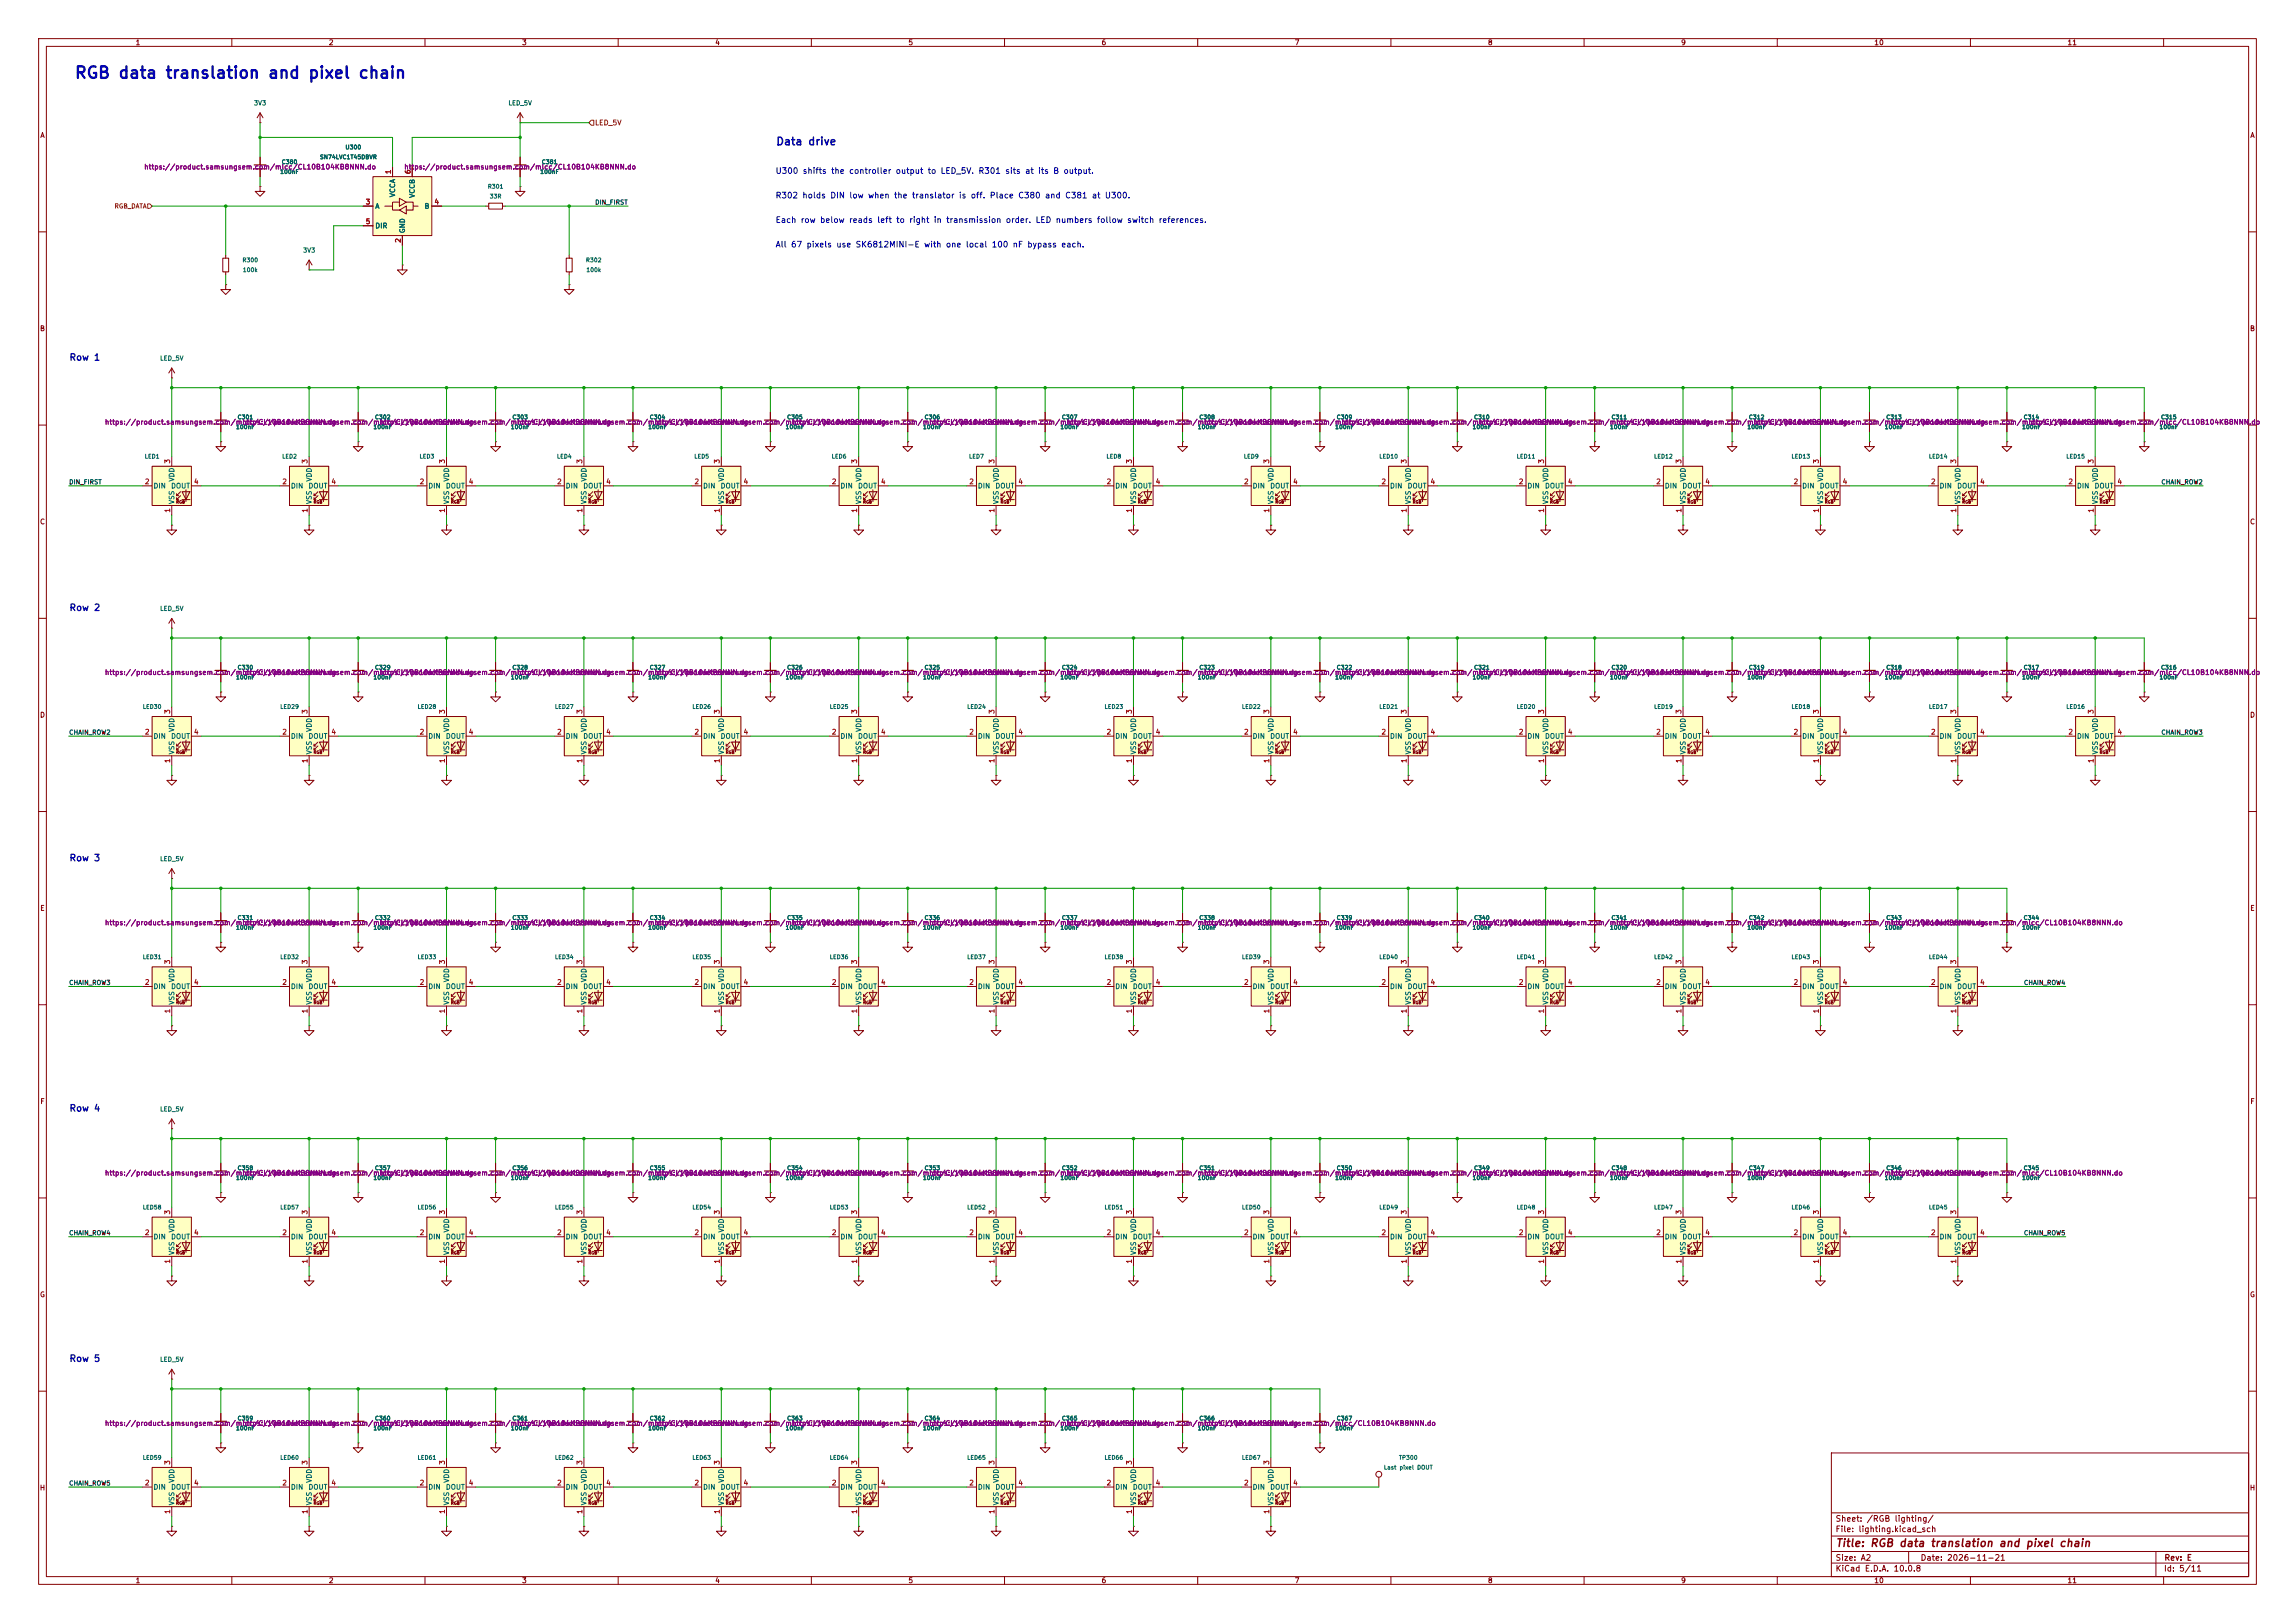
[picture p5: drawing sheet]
<svg xmlns="http://www.w3.org/2000/svg" width="594mm" height="420mm" viewBox="0 0 594 420" stroke-linecap="round" stroke-linejoin="round" font-family="sans-serif">
<defs><g id="words">
<text font-size="3" fill="#0000c2" x="19.1" y="21.1">RGB data translation and pixel chain</text>
<text font-size="2" fill="#0000c2" x="200.7" y="38.1">Data drive</text>
<text font-size="2" fill="#840000" x="475" y="400.8">Title: RGB data translation and pixel chain</text>
<g font-size="1.7" fill="#0000c2">
<text x="17.8" y="93.7">Row 1</text>
<text x="17.8" y="158.5">Row 2</text>
<text x="17.8" y="223.3">Row 3</text>
<text x="17.8" y="288.1">Row 4</text>
<text x="17.8" y="352.8">Row 5</text>
</g>
<g font-size="1.5" fill="#0000c2">
<text x="200.6" y="45.3">U300 shifts the controller output to LED_5V. R301 sits at its B output.</text>
<text x="200.6" y="51.7">R302 holds DIN low when the translator is off. Place C380 and C381 at U300.</text>
<text x="200.6" y="58">Each row below reads left to right in transmission order. LED numbers follow switch references.</text>
<text x="200.6" y="64.4">All 67 pixels use SK6812MINI-E with one local 100 nF bypass each.</text>
</g>
<g font-size="1.5" fill="#840000">
<text x="475" y="394.1">Sheet: /RGB lighting/</text>
<text x="475" y="396.8">File: lighting.kicad_sch</text>
<text x="475" y="407">KiCad E.D.A. 10.0.8</text>
<text x="475" y="404.2">Size: A2</text>
<text x="497" y="404.2">Date: 2026-11-21</text>
<text x="560" y="407">Id: 5/11</text>
<text x="560.1" y="404.2">Rev: E</text>
</g>
<g font-size="1.3" fill="#840000">
<text x="35" y="12">1</text>
<text x="85" y="12">2</text>
<text x="135" y="12">3</text>
<text x="185" y="12">4</text>
<text x="235" y="12">5</text>
<text x="285" y="12">6</text>
<text x="335" y="12">7</text>
<text x="385" y="12">8</text>
<text x="435" y="12">9</text>
<text x="485" y="12">10</text>
<text x="535" y="12">11</text>
<text x="10.3" y="36">A</text>
<text x="582.3" y="36">A</text>
<text x="10.2" y="86">B</text>
<text x="582.2" y="86">B</text>
<text x="10.2" y="136">C</text>
<text x="582.2" y="136">C</text>
<text x="10.2" y="186">D</text>
<text x="582.2" y="186">D</text>
<text x="10.3" y="236">E</text>
<text x="582.3" y="236">E</text>
<text x="10.3" y="286">F</text>
<text x="582.3" y="286">F</text>
<text x="10.2" y="336">G</text>
<text x="582.2" y="336">G</text>
<text x="10.2" y="386">H</text>
<text x="582.2" y="386">H</text>
<text x="35" y="410">1</text>
<text x="85" y="410">2</text>
<text x="135" y="410">3</text>
<text x="185" y="410">4</text>
<text x="235" y="410">5</text>
<text x="285" y="410">6</text>
<text x="335" y="410">7</text>
<text x="385" y="410">8</text>
<text x="435" y="410">9</text>
<text x="485" y="410">10</text>
<text x="535" y="410">11</text>
</g>
<text font-size="1.3" fill="#725600" x="153.9" y="32.7">LED_5V</text>
<g font-size="1.3" fill="#840084">
<text x="37.2" y="44.1">https://product.samsungsem.com/mlcc/CL10B104KB8NNN.do</text>
<text x="104.5" y="44.1">https://product.samsungsem.com/mlcc/CL10B104KB8NNN.do</text>
<text x="27" y="110.2">https://product.samsungsem.com/mlcc/CL10B104KB8NNN.do</text>
<text x="62.6" y="110.2">https://product.samsungsem.com/mlcc/CL10B104KB8NNN.do</text>
<text x="98.1" y="110.2">https://product.samsungsem.com/mlcc/CL10B104KB8NNN.do</text>
<text x="133.7" y="110.2">https://product.samsungsem.com/mlcc/CL10B104KB8NNN.do</text>
<text x="169.3" y="110.2">https://product.samsungsem.com/mlcc/CL10B104KB8NNN.do</text>
<text x="204.8" y="110.2">https://product.samsungsem.com/mlcc/CL10B104KB8NNN.do</text>
<text x="240.4" y="110.2">https://product.samsungsem.com/mlcc/CL10B104KB8NNN.do</text>
<text x="275.9" y="110.2">https://product.samsungsem.com/mlcc/CL10B104KB8NNN.do</text>
<text x="311.5" y="110.2">https://product.samsungsem.com/mlcc/CL10B104KB8NNN.do</text>
<text x="347.1" y="110.2">https://product.samsungsem.com/mlcc/CL10B104KB8NNN.do</text>
<text x="382.6" y="110.2">https://product.samsungsem.com/mlcc/CL10B104KB8NNN.do</text>
<text x="418.2" y="110.2">https://product.samsungsem.com/mlcc/CL10B104KB8NNN.do</text>
<text x="453.7" y="110.2">https://product.samsungsem.com/mlcc/CL10B104KB8NNN.do</text>
<text x="489.3" y="110.2">https://product.samsungsem.com/mlcc/CL10B104KB8NNN.do</text>
<text x="524.9" y="110.2">https://product.samsungsem.com/mlcc/CL10B104KB8NNN.do</text>
<text x="27" y="175">https://product.samsungsem.com/mlcc/CL10B104KB8NNN.do</text>
<text x="62.6" y="175">https://product.samsungsem.com/mlcc/CL10B104KB8NNN.do</text>
<text x="98.1" y="175">https://product.samsungsem.com/mlcc/CL10B104KB8NNN.do</text>
<text x="133.7" y="175">https://product.samsungsem.com/mlcc/CL10B104KB8NNN.do</text>
<text x="169.3" y="175">https://product.samsungsem.com/mlcc/CL10B104KB8NNN.do</text>
<text x="204.8" y="175">https://product.samsungsem.com/mlcc/CL10B104KB8NNN.do</text>
<text x="240.4" y="175">https://product.samsungsem.com/mlcc/CL10B104KB8NNN.do</text>
<text x="275.9" y="175">https://product.samsungsem.com/mlcc/CL10B104KB8NNN.do</text>
<text x="311.5" y="175">https://product.samsungsem.com/mlcc/CL10B104KB8NNN.do</text>
<text x="347.1" y="175">https://product.samsungsem.com/mlcc/CL10B104KB8NNN.do</text>
<text x="382.6" y="175">https://product.samsungsem.com/mlcc/CL10B104KB8NNN.do</text>
<text x="418.2" y="175">https://product.samsungsem.com/mlcc/CL10B104KB8NNN.do</text>
<text x="453.7" y="175">https://product.samsungsem.com/mlcc/CL10B104KB8NNN.do</text>
<text x="489.3" y="175">https://product.samsungsem.com/mlcc/CL10B104KB8NNN.do</text>
<text x="524.9" y="175">https://product.samsungsem.com/mlcc/CL10B104KB8NNN.do</text>
<text x="27" y="239.7">https://product.samsungsem.com/mlcc/CL10B104KB8NNN.do</text>
<text x="62.6" y="239.7">https://product.samsungsem.com/mlcc/CL10B104KB8NNN.do</text>
<text x="98.1" y="239.7">https://product.samsungsem.com/mlcc/CL10B104KB8NNN.do</text>
<text x="133.7" y="239.7">https://product.samsungsem.com/mlcc/CL10B104KB8NNN.do</text>
<text x="169.3" y="239.7">https://product.samsungsem.com/mlcc/CL10B104KB8NNN.do</text>
<text x="204.8" y="239.7">https://product.samsungsem.com/mlcc/CL10B104KB8NNN.do</text>
<text x="240.4" y="239.7">https://product.samsungsem.com/mlcc/CL10B104KB8NNN.do</text>
<text x="275.9" y="239.7">https://product.samsungsem.com/mlcc/CL10B104KB8NNN.do</text>
<text x="311.5" y="239.7">https://product.samsungsem.com/mlcc/CL10B104KB8NNN.do</text>
<text x="347.1" y="239.7">https://product.samsungsem.com/mlcc/CL10B104KB8NNN.do</text>
<text x="382.6" y="239.7">https://product.samsungsem.com/mlcc/CL10B104KB8NNN.do</text>
<text x="418.2" y="239.7">https://product.samsungsem.com/mlcc/CL10B104KB8NNN.do</text>
<text x="453.7" y="239.7">https://product.samsungsem.com/mlcc/CL10B104KB8NNN.do</text>
<text x="489.3" y="239.7">https://product.samsungsem.com/mlcc/CL10B104KB8NNN.do</text>
<text x="27" y="304.5">https://product.samsungsem.com/mlcc/CL10B104KB8NNN.do</text>
<text x="62.6" y="304.5">https://product.samsungsem.com/mlcc/CL10B104KB8NNN.do</text>
<text x="98.1" y="304.5">https://product.samsungsem.com/mlcc/CL10B104KB8NNN.do</text>
<text x="133.7" y="304.5">https://product.samsungsem.com/mlcc/CL10B104KB8NNN.do</text>
<text x="169.3" y="304.5">https://product.samsungsem.com/mlcc/CL10B104KB8NNN.do</text>
<text x="204.8" y="304.5">https://product.samsungsem.com/mlcc/CL10B104KB8NNN.do</text>
<text x="240.4" y="304.5">https://product.samsungsem.com/mlcc/CL10B104KB8NNN.do</text>
<text x="275.9" y="304.5">https://product.samsungsem.com/mlcc/CL10B104KB8NNN.do</text>
<text x="311.5" y="304.5">https://product.samsungsem.com/mlcc/CL10B104KB8NNN.do</text>
<text x="347.1" y="304.5">https://product.samsungsem.com/mlcc/CL10B104KB8NNN.do</text>
<text x="382.6" y="304.5">https://product.samsungsem.com/mlcc/CL10B104KB8NNN.do</text>
<text x="418.2" y="304.5">https://product.samsungsem.com/mlcc/CL10B104KB8NNN.do</text>
<text x="453.7" y="304.5">https://product.samsungsem.com/mlcc/CL10B104KB8NNN.do</text>
<text x="489.3" y="304.5">https://product.samsungsem.com/mlcc/CL10B104KB8NNN.do</text>
<text x="27" y="369.3">https://product.samsungsem.com/mlcc/CL10B104KB8NNN.do</text>
<text x="62.6" y="369.3">https://product.samsungsem.com/mlcc/CL10B104KB8NNN.do</text>
<text x="98.1" y="369.3">https://product.samsungsem.com/mlcc/CL10B104KB8NNN.do</text>
<text x="133.7" y="369.3">https://product.samsungsem.com/mlcc/CL10B104KB8NNN.do</text>
<text x="169.3" y="369.3">https://product.samsungsem.com/mlcc/CL10B104KB8NNN.do</text>
<text x="204.8" y="369.3">https://product.samsungsem.com/mlcc/CL10B104KB8NNN.do</text>
<text x="240.4" y="369.3">https://product.samsungsem.com/mlcc/CL10B104KB8NNN.do</text>
<text x="275.9" y="369.3">https://product.samsungsem.com/mlcc/CL10B104KB8NNN.do</text>
<text x="311.5" y="369.3">https://product.samsungsem.com/mlcc/CL10B104KB8NNN.do</text>
</g>
<g font-size="1.3" fill="#a90000">
<text x="101.5" y="45.2" transform="rotate(-90 101.5 45.2)">1</text>
<text x="106.5" y="45.2" transform="rotate(-90 106.5 45.2)">6</text>
<text x="94.5" y="53.2">3</text>
<text x="112.3" y="53.2">4</text>
<text x="94.5" y="58.3">5</text>
<text x="104" y="63" transform="rotate(-90 104 63)">2</text>
<text x="37.4" y="125.6">2</text>
<text x="44.3" y="120.1" transform="rotate(-90 44.3 120.1)">3</text>
<text x="50.1" y="125.6">4</text>
<text x="72.9" y="125.6">2</text>
<text x="79.9" y="120.1" transform="rotate(-90 79.9 120.1)">3</text>
<text x="85.6" y="125.6">4</text>
<text x="108.5" y="125.6">2</text>
<text x="115.4" y="120.1" transform="rotate(-90 115.4 120.1)">3</text>
<text x="121.2" y="125.6">4</text>
<text x="144" y="125.6">2</text>
<text x="151" y="120.1" transform="rotate(-90 151 120.1)">3</text>
<text x="156.7" y="125.6">4</text>
<text x="179.6" y="125.6">2</text>
<text x="186.6" y="120.1" transform="rotate(-90 186.6 120.1)">3</text>
<text x="192.3" y="125.6">4</text>
<text x="215.2" y="125.6">2</text>
<text x="222.1" y="120.1" transform="rotate(-90 222.1 120.1)">3</text>
<text x="227.9" y="125.6">4</text>
<text x="250.7" y="125.6">2</text>
<text x="257.7" y="120.1" transform="rotate(-90 257.7 120.1)">3</text>
<text x="263.4" y="125.6">4</text>
<text x="286.3" y="125.6">2</text>
<text x="293.2" y="120.1" transform="rotate(-90 293.2 120.1)">3</text>
<text x="299" y="125.6">4</text>
<text x="321.8" y="125.6">2</text>
<text x="328.8" y="120.1" transform="rotate(-90 328.8 120.1)">3</text>
<text x="334.5" y="125.6">4</text>
<text x="357.4" y="125.6">2</text>
<text x="364.4" y="120.1" transform="rotate(-90 364.4 120.1)">3</text>
<text x="370.1" y="125.6">4</text>
<text x="393" y="125.6">2</text>
<text x="399.9" y="120.1" transform="rotate(-90 399.9 120.1)">3</text>
<text x="405.7" y="125.6">4</text>
<text x="428.5" y="125.6">2</text>
<text x="435.5" y="120.1" transform="rotate(-90 435.5 120.1)">3</text>
<text x="441.2" y="125.6">4</text>
<text x="464.1" y="125.6">2</text>
<text x="471" y="120.1" transform="rotate(-90 471 120.1)">3</text>
<text x="476.8" y="125.6">4</text>
<text x="499.6" y="125.6">2</text>
<text x="506.6" y="120.1" transform="rotate(-90 506.6 120.1)">3</text>
<text x="512.3" y="125.6">4</text>
<text x="535.2" y="125.6">2</text>
<text x="542.2" y="120.1" transform="rotate(-90 542.2 120.1)">3</text>
<text x="547.9" y="125.6">4</text>
<text x="44.3" y="132.8" transform="rotate(-90 44.3 132.8)">1</text>
<text x="79.9" y="132.8" transform="rotate(-90 79.9 132.8)">1</text>
<text x="115.4" y="132.8" transform="rotate(-90 115.4 132.8)">1</text>
<text x="151" y="132.8" transform="rotate(-90 151 132.8)">1</text>
<text x="186.6" y="132.8" transform="rotate(-90 186.6 132.8)">1</text>
<text x="222.1" y="132.8" transform="rotate(-90 222.1 132.8)">1</text>
<text x="257.7" y="132.8" transform="rotate(-90 257.7 132.8)">1</text>
<text x="293.2" y="132.8" transform="rotate(-90 293.2 132.8)">1</text>
<text x="328.8" y="132.8" transform="rotate(-90 328.8 132.8)">1</text>
<text x="364.4" y="132.8" transform="rotate(-90 364.4 132.8)">1</text>
<text x="399.9" y="132.8" transform="rotate(-90 399.9 132.8)">1</text>
<text x="435.5" y="132.8" transform="rotate(-90 435.5 132.8)">1</text>
<text x="471" y="132.8" transform="rotate(-90 471 132.8)">1</text>
<text x="506.6" y="132.8" transform="rotate(-90 506.6 132.8)">1</text>
<text x="542.2" y="132.8" transform="rotate(-90 542.2 132.8)">1</text>
<text x="44.3" y="184.9" transform="rotate(-90 44.3 184.9)">3</text>
<text x="79.9" y="184.9" transform="rotate(-90 79.9 184.9)">3</text>
<text x="115.4" y="184.9" transform="rotate(-90 115.4 184.9)">3</text>
<text x="151" y="184.9" transform="rotate(-90 151 184.9)">3</text>
<text x="186.6" y="184.9" transform="rotate(-90 186.6 184.9)">3</text>
<text x="222.1" y="184.9" transform="rotate(-90 222.1 184.9)">3</text>
<text x="257.7" y="184.9" transform="rotate(-90 257.7 184.9)">3</text>
<text x="293.2" y="184.9" transform="rotate(-90 293.2 184.9)">3</text>
<text x="328.8" y="184.9" transform="rotate(-90 328.8 184.9)">3</text>
<text x="364.4" y="184.9" transform="rotate(-90 364.4 184.9)">3</text>
<text x="399.9" y="184.9" transform="rotate(-90 399.9 184.9)">3</text>
<text x="435.5" y="184.9" transform="rotate(-90 435.5 184.9)">3</text>
<text x="471" y="184.9" transform="rotate(-90 471 184.9)">3</text>
<text x="506.6" y="184.9" transform="rotate(-90 506.6 184.9)">3</text>
<text x="542.2" y="184.9" transform="rotate(-90 542.2 184.9)">3</text>
<text x="37.4" y="190.4">2</text>
<text x="50.1" y="190.4">4</text>
<text x="72.9" y="190.4">2</text>
<text x="85.6" y="190.4">4</text>
<text x="108.5" y="190.4">2</text>
<text x="121.2" y="190.4">4</text>
<text x="144" y="190.4">2</text>
<text x="156.7" y="190.4">4</text>
<text x="179.6" y="190.4">2</text>
<text x="192.3" y="190.4">4</text>
<text x="215.2" y="190.4">2</text>
<text x="227.9" y="190.4">4</text>
<text x="250.7" y="190.4">2</text>
<text x="263.4" y="190.4">4</text>
<text x="286.3" y="190.4">2</text>
<text x="299" y="190.4">4</text>
<text x="321.8" y="190.4">2</text>
<text x="334.5" y="190.4">4</text>
<text x="357.4" y="190.4">2</text>
<text x="370.1" y="190.4">4</text>
<text x="393" y="190.4">2</text>
<text x="405.7" y="190.4">4</text>
<text x="428.5" y="190.4">2</text>
<text x="441.2" y="190.4">4</text>
<text x="464.1" y="190.4">2</text>
<text x="476.8" y="190.4">4</text>
<text x="499.6" y="190.4">2</text>
<text x="512.3" y="190.4">4</text>
<text x="535.2" y="190.4">2</text>
<text x="547.9" y="190.4">4</text>
<text x="44.3" y="197.6" transform="rotate(-90 44.3 197.6)">1</text>
<text x="79.9" y="197.6" transform="rotate(-90 79.9 197.6)">1</text>
<text x="115.4" y="197.6" transform="rotate(-90 115.4 197.6)">1</text>
<text x="151" y="197.6" transform="rotate(-90 151 197.6)">1</text>
<text x="186.6" y="197.6" transform="rotate(-90 186.6 197.6)">1</text>
<text x="222.1" y="197.6" transform="rotate(-90 222.1 197.6)">1</text>
<text x="257.7" y="197.6" transform="rotate(-90 257.7 197.6)">1</text>
<text x="293.2" y="197.6" transform="rotate(-90 293.2 197.6)">1</text>
<text x="328.8" y="197.6" transform="rotate(-90 328.8 197.6)">1</text>
<text x="364.4" y="197.6" transform="rotate(-90 364.4 197.6)">1</text>
<text x="399.9" y="197.6" transform="rotate(-90 399.9 197.6)">1</text>
<text x="435.5" y="197.6" transform="rotate(-90 435.5 197.6)">1</text>
<text x="471" y="197.6" transform="rotate(-90 471 197.6)">1</text>
<text x="506.6" y="197.6" transform="rotate(-90 506.6 197.6)">1</text>
<text x="542.2" y="197.6" transform="rotate(-90 542.2 197.6)">1</text>
<text x="44.3" y="249.7" transform="rotate(-90 44.3 249.7)">3</text>
<text x="79.9" y="249.7" transform="rotate(-90 79.9 249.7)">3</text>
<text x="115.4" y="249.7" transform="rotate(-90 115.4 249.7)">3</text>
<text x="151" y="249.7" transform="rotate(-90 151 249.7)">3</text>
<text x="186.6" y="249.7" transform="rotate(-90 186.6 249.7)">3</text>
<text x="222.1" y="249.7" transform="rotate(-90 222.1 249.7)">3</text>
<text x="257.7" y="249.7" transform="rotate(-90 257.7 249.7)">3</text>
<text x="293.2" y="249.7" transform="rotate(-90 293.2 249.7)">3</text>
<text x="328.8" y="249.7" transform="rotate(-90 328.8 249.7)">3</text>
<text x="364.4" y="249.7" transform="rotate(-90 364.4 249.7)">3</text>
<text x="399.9" y="249.7" transform="rotate(-90 399.9 249.7)">3</text>
<text x="435.5" y="249.7" transform="rotate(-90 435.5 249.7)">3</text>
<text x="471" y="249.7" transform="rotate(-90 471 249.7)">3</text>
<text x="506.6" y="249.7" transform="rotate(-90 506.6 249.7)">3</text>
<text x="37.4" y="255.1">2</text>
<text x="50.1" y="255.1">4</text>
<text x="72.9" y="255.1">2</text>
<text x="85.6" y="255.1">4</text>
<text x="108.5" y="255.1">2</text>
<text x="121.2" y="255.1">4</text>
<text x="144" y="255.1">2</text>
<text x="156.7" y="255.1">4</text>
<text x="179.6" y="255.1">2</text>
<text x="192.3" y="255.1">4</text>
<text x="215.2" y="255.1">2</text>
<text x="227.9" y="255.1">4</text>
<text x="250.7" y="255.1">2</text>
<text x="263.4" y="255.1">4</text>
<text x="286.3" y="255.1">2</text>
<text x="299" y="255.1">4</text>
<text x="321.8" y="255.1">2</text>
<text x="334.5" y="255.1">4</text>
<text x="357.4" y="255.1">2</text>
<text x="370.1" y="255.1">4</text>
<text x="393" y="255.1">2</text>
<text x="405.7" y="255.1">4</text>
<text x="428.5" y="255.1">2</text>
<text x="441.2" y="255.1">4</text>
<text x="464.1" y="255.1">2</text>
<text x="476.8" y="255.1">4</text>
<text x="499.6" y="255.1">2</text>
<text x="512.3" y="255.1">4</text>
<text x="44.3" y="262.4" transform="rotate(-90 44.3 262.4)">1</text>
<text x="79.9" y="262.4" transform="rotate(-90 79.9 262.4)">1</text>
<text x="115.4" y="262.4" transform="rotate(-90 115.4 262.4)">1</text>
<text x="151" y="262.4" transform="rotate(-90 151 262.4)">1</text>
<text x="186.6" y="262.4" transform="rotate(-90 186.6 262.4)">1</text>
<text x="222.1" y="262.4" transform="rotate(-90 222.1 262.4)">1</text>
<text x="257.7" y="262.4" transform="rotate(-90 257.7 262.4)">1</text>
<text x="293.2" y="262.4" transform="rotate(-90 293.2 262.4)">1</text>
<text x="328.8" y="262.4" transform="rotate(-90 328.8 262.4)">1</text>
<text x="364.4" y="262.4" transform="rotate(-90 364.4 262.4)">1</text>
<text x="399.9" y="262.4" transform="rotate(-90 399.9 262.4)">1</text>
<text x="435.5" y="262.4" transform="rotate(-90 435.5 262.4)">1</text>
<text x="471" y="262.4" transform="rotate(-90 471 262.4)">1</text>
<text x="506.6" y="262.4" transform="rotate(-90 506.6 262.4)">1</text>
<text x="44.3" y="314.4" transform="rotate(-90 44.3 314.4)">3</text>
<text x="79.9" y="314.4" transform="rotate(-90 79.9 314.4)">3</text>
<text x="115.4" y="314.4" transform="rotate(-90 115.4 314.4)">3</text>
<text x="151" y="314.4" transform="rotate(-90 151 314.4)">3</text>
<text x="186.6" y="314.4" transform="rotate(-90 186.6 314.4)">3</text>
<text x="222.1" y="314.4" transform="rotate(-90 222.1 314.4)">3</text>
<text x="257.7" y="314.4" transform="rotate(-90 257.7 314.4)">3</text>
<text x="293.2" y="314.4" transform="rotate(-90 293.2 314.4)">3</text>
<text x="328.8" y="314.4" transform="rotate(-90 328.8 314.4)">3</text>
<text x="364.4" y="314.4" transform="rotate(-90 364.4 314.4)">3</text>
<text x="399.9" y="314.4" transform="rotate(-90 399.9 314.4)">3</text>
<text x="435.5" y="314.4" transform="rotate(-90 435.5 314.4)">3</text>
<text x="471" y="314.4" transform="rotate(-90 471 314.4)">3</text>
<text x="506.6" y="314.4" transform="rotate(-90 506.6 314.4)">3</text>
<text x="37.4" y="319.9">2</text>
<text x="50.1" y="319.9">4</text>
<text x="72.9" y="319.9">2</text>
<text x="85.6" y="319.9">4</text>
<text x="108.5" y="319.9">2</text>
<text x="121.2" y="319.9">4</text>
<text x="144" y="319.9">2</text>
<text x="156.7" y="319.9">4</text>
<text x="179.6" y="319.9">2</text>
<text x="192.3" y="319.9">4</text>
<text x="215.2" y="319.9">2</text>
<text x="227.9" y="319.9">4</text>
<text x="250.7" y="319.9">2</text>
<text x="263.4" y="319.9">4</text>
<text x="286.3" y="319.9">2</text>
<text x="299" y="319.9">4</text>
<text x="321.8" y="319.9">2</text>
<text x="334.5" y="319.9">4</text>
<text x="357.4" y="319.9">2</text>
<text x="370.1" y="319.9">4</text>
<text x="393" y="319.9">2</text>
<text x="405.7" y="319.9">4</text>
<text x="428.5" y="319.9">2</text>
<text x="441.2" y="319.9">4</text>
<text x="464.1" y="319.9">2</text>
<text x="476.8" y="319.9">4</text>
<text x="499.6" y="319.9">2</text>
<text x="512.3" y="319.9">4</text>
<text x="44.3" y="327.1" transform="rotate(-90 44.3 327.1)">1</text>
<text x="79.9" y="327.1" transform="rotate(-90 79.9 327.1)">1</text>
<text x="115.4" y="327.1" transform="rotate(-90 115.4 327.1)">1</text>
<text x="151" y="327.1" transform="rotate(-90 151 327.1)">1</text>
<text x="186.6" y="327.1" transform="rotate(-90 186.6 327.1)">1</text>
<text x="222.1" y="327.1" transform="rotate(-90 222.1 327.1)">1</text>
<text x="257.7" y="327.1" transform="rotate(-90 257.7 327.1)">1</text>
<text x="293.2" y="327.1" transform="rotate(-90 293.2 327.1)">1</text>
<text x="328.8" y="327.1" transform="rotate(-90 328.8 327.1)">1</text>
<text x="364.4" y="327.1" transform="rotate(-90 364.4 327.1)">1</text>
<text x="399.9" y="327.1" transform="rotate(-90 399.9 327.1)">1</text>
<text x="435.5" y="327.1" transform="rotate(-90 435.5 327.1)">1</text>
<text x="471" y="327.1" transform="rotate(-90 471 327.1)">1</text>
<text x="506.6" y="327.1" transform="rotate(-90 506.6 327.1)">1</text>
<text x="44.3" y="379.2" transform="rotate(-90 44.3 379.2)">3</text>
<text x="79.9" y="379.2" transform="rotate(-90 79.9 379.2)">3</text>
<text x="115.4" y="379.2" transform="rotate(-90 115.4 379.2)">3</text>
<text x="151" y="379.2" transform="rotate(-90 151 379.2)">3</text>
<text x="186.6" y="379.2" transform="rotate(-90 186.6 379.2)">3</text>
<text x="222.1" y="379.2" transform="rotate(-90 222.1 379.2)">3</text>
<text x="257.7" y="379.2" transform="rotate(-90 257.7 379.2)">3</text>
<text x="293.2" y="379.2" transform="rotate(-90 293.2 379.2)">3</text>
<text x="328.8" y="379.2" transform="rotate(-90 328.8 379.2)">3</text>
<text x="37.4" y="384.7">2</text>
<text x="50.1" y="384.7">4</text>
<text x="72.9" y="384.7">2</text>
<text x="85.6" y="384.7">4</text>
<text x="108.5" y="384.7">2</text>
<text x="121.2" y="384.7">4</text>
<text x="144" y="384.7">2</text>
<text x="156.7" y="384.7">4</text>
<text x="179.6" y="384.7">2</text>
<text x="192.3" y="384.7">4</text>
<text x="215.2" y="384.7">2</text>
<text x="227.9" y="384.7">4</text>
<text x="250.7" y="384.7">2</text>
<text x="263.4" y="384.7">4</text>
<text x="286.3" y="384.7">2</text>
<text x="299" y="384.7">4</text>
<text x="321.8" y="384.7">2</text>
<text x="334.5" y="384.7">4</text>
<text x="44.3" y="391.9" transform="rotate(-90 44.3 391.9)">1</text>
<text x="79.9" y="391.9" transform="rotate(-90 79.9 391.9)">1</text>
<text x="115.4" y="391.9" transform="rotate(-90 115.4 391.9)">1</text>
<text x="151" y="391.9" transform="rotate(-90 151 391.9)">1</text>
<text x="186.6" y="391.9" transform="rotate(-90 186.6 391.9)">1</text>
<text x="222.1" y="391.9" transform="rotate(-90 222.1 391.9)">1</text>
<text x="257.7" y="391.9" transform="rotate(-90 257.7 391.9)">1</text>
<text x="293.2" y="391.9" transform="rotate(-90 293.2 391.9)">1</text>
<text x="328.8" y="391.9" transform="rotate(-90 328.8 391.9)">1</text>
</g>
<g font-size="1.3" fill="#006464">
<text x="102.6" y="51.2" transform="rotate(-90 102.6 51.2)">VCCA</text>
<text x="107.6" y="51.4" transform="rotate(-90 107.6 51.4)">VCCB</text>
<text x="97" y="54.3">A</text>
<text x="97" y="59.4">DIR</text>
<text x="109.8" y="54.3">B</text>
<text x="105.1" y="60.5" transform="rotate(-90 105.1 60.5)">GND</text>
<text x="45.4" y="124.8" transform="rotate(-90 45.4 124.8)">VDD</text>
<text x="81" y="124.8" transform="rotate(-90 81 124.8)">VDD</text>
<text x="116.5" y="124.8" transform="rotate(-90 116.5 124.8)">VDD</text>
<text x="152.1" y="124.8" transform="rotate(-90 152.1 124.8)">VDD</text>
<text x="187.7" y="124.8" transform="rotate(-90 187.7 124.8)">VDD</text>
<text x="223.2" y="124.8" transform="rotate(-90 223.2 124.8)">VDD</text>
<text x="258.8" y="124.8" transform="rotate(-90 258.8 124.8)">VDD</text>
<text x="294.3" y="124.8" transform="rotate(-90 294.3 124.8)">VDD</text>
<text x="329.9" y="124.8" transform="rotate(-90 329.9 124.8)">VDD</text>
<text x="365.5" y="124.8" transform="rotate(-90 365.5 124.8)">VDD</text>
<text x="401" y="124.8" transform="rotate(-90 401 124.8)">VDD</text>
<text x="436.6" y="124.8" transform="rotate(-90 436.6 124.8)">VDD</text>
<text x="472.1" y="124.8" transform="rotate(-90 472.1 124.8)">VDD</text>
<text x="507.7" y="124.8" transform="rotate(-90 507.7 124.8)">VDD</text>
<text x="543.3" y="124.8" transform="rotate(-90 543.3 124.8)">VDD</text>
<text x="39.6" y="126.7">DIN</text>
<text x="44.2" y="126.7">DOUT</text>
<text x="45.4" y="130.6" transform="rotate(-90 45.4 130.6)">VSS</text>
<text x="75.2" y="126.7">DIN</text>
<text x="79.7" y="126.7">DOUT</text>
<text x="81" y="130.6" transform="rotate(-90 81 130.6)">VSS</text>
<text x="110.7" y="126.7">DIN</text>
<text x="115.3" y="126.7">DOUT</text>
<text x="116.5" y="130.6" transform="rotate(-90 116.5 130.6)">VSS</text>
<text x="146.3" y="126.7">DIN</text>
<text x="150.8" y="126.7">DOUT</text>
<text x="152.1" y="130.6" transform="rotate(-90 152.1 130.6)">VSS</text>
<text x="181.8" y="126.7">DIN</text>
<text x="186.4" y="126.7">DOUT</text>
<text x="187.7" y="130.6" transform="rotate(-90 187.7 130.6)">VSS</text>
<text x="217.4" y="126.7">DIN</text>
<text x="222" y="126.7">DOUT</text>
<text x="223.2" y="130.6" transform="rotate(-90 223.2 130.6)">VSS</text>
<text x="253" y="126.7">DIN</text>
<text x="257.5" y="126.7">DOUT</text>
<text x="258.8" y="130.6" transform="rotate(-90 258.8 130.6)">VSS</text>
<text x="288.5" y="126.7">DIN</text>
<text x="293.1" y="126.7">DOUT</text>
<text x="294.3" y="130.6" transform="rotate(-90 294.3 130.6)">VSS</text>
<text x="324.1" y="126.7">DIN</text>
<text x="328.6" y="126.7">DOUT</text>
<text x="329.9" y="130.6" transform="rotate(-90 329.9 130.6)">VSS</text>
<text x="359.6" y="126.7">DIN</text>
<text x="364.2" y="126.7">DOUT</text>
<text x="365.5" y="130.6" transform="rotate(-90 365.5 130.6)">VSS</text>
<text x="395.2" y="126.7">DIN</text>
<text x="399.8" y="126.7">DOUT</text>
<text x="401" y="130.6" transform="rotate(-90 401 130.6)">VSS</text>
<text x="430.8" y="126.7">DIN</text>
<text x="435.3" y="126.7">DOUT</text>
<text x="436.6" y="130.6" transform="rotate(-90 436.6 130.6)">VSS</text>
<text x="466.3" y="126.7">DIN</text>
<text x="470.9" y="126.7">DOUT</text>
<text x="472.1" y="130.6" transform="rotate(-90 472.1 130.6)">VSS</text>
<text x="501.9" y="126.7">DIN</text>
<text x="506.4" y="126.7">DOUT</text>
<text x="507.7" y="130.6" transform="rotate(-90 507.7 130.6)">VSS</text>
<text x="537.4" y="126.7">DIN</text>
<text x="542" y="126.7">DOUT</text>
<text x="543.3" y="130.6" transform="rotate(-90 543.3 130.6)">VSS</text>
<text x="39.6" y="191.5">DIN</text>
<text x="44.2" y="191.5">DOUT</text>
<text x="45.4" y="189.5" transform="rotate(-90 45.4 189.5)">VDD</text>
<text x="75.2" y="191.5">DIN</text>
<text x="79.7" y="191.5">DOUT</text>
<text x="81" y="189.5" transform="rotate(-90 81 189.5)">VDD</text>
<text x="110.7" y="191.5">DIN</text>
<text x="115.3" y="191.5">DOUT</text>
<text x="116.5" y="189.5" transform="rotate(-90 116.5 189.5)">VDD</text>
<text x="146.3" y="191.5">DIN</text>
<text x="150.8" y="191.5">DOUT</text>
<text x="152.1" y="189.5" transform="rotate(-90 152.1 189.5)">VDD</text>
<text x="181.8" y="191.5">DIN</text>
<text x="186.4" y="191.5">DOUT</text>
<text x="187.7" y="189.5" transform="rotate(-90 187.7 189.5)">VDD</text>
<text x="217.4" y="191.5">DIN</text>
<text x="222" y="191.5">DOUT</text>
<text x="223.2" y="189.5" transform="rotate(-90 223.2 189.5)">VDD</text>
<text x="253" y="191.5">DIN</text>
<text x="257.5" y="191.5">DOUT</text>
<text x="258.8" y="189.5" transform="rotate(-90 258.8 189.5)">VDD</text>
<text x="288.5" y="191.5">DIN</text>
<text x="293.1" y="191.5">DOUT</text>
<text x="294.3" y="189.5" transform="rotate(-90 294.3 189.5)">VDD</text>
<text x="324.1" y="191.5">DIN</text>
<text x="328.6" y="191.5">DOUT</text>
<text x="329.9" y="189.5" transform="rotate(-90 329.9 189.5)">VDD</text>
<text x="359.6" y="191.5">DIN</text>
<text x="364.2" y="191.5">DOUT</text>
<text x="365.5" y="189.5" transform="rotate(-90 365.5 189.5)">VDD</text>
<text x="395.2" y="191.5">DIN</text>
<text x="399.8" y="191.5">DOUT</text>
<text x="401" y="189.5" transform="rotate(-90 401 189.5)">VDD</text>
<text x="430.8" y="191.5">DIN</text>
<text x="435.3" y="191.5">DOUT</text>
<text x="436.6" y="189.5" transform="rotate(-90 436.6 189.5)">VDD</text>
<text x="466.3" y="191.5">DIN</text>
<text x="470.9" y="191.5">DOUT</text>
<text x="472.1" y="189.5" transform="rotate(-90 472.1 189.5)">VDD</text>
<text x="501.9" y="191.5">DIN</text>
<text x="506.4" y="191.5">DOUT</text>
<text x="507.7" y="189.5" transform="rotate(-90 507.7 189.5)">VDD</text>
<text x="537.4" y="191.5">DIN</text>
<text x="542" y="191.5">DOUT</text>
<text x="543.3" y="189.5" transform="rotate(-90 543.3 189.5)">VDD</text>
<text x="45.4" y="195.4" transform="rotate(-90 45.4 195.4)">VSS</text>
<text x="81" y="195.4" transform="rotate(-90 81 195.4)">VSS</text>
<text x="116.5" y="195.4" transform="rotate(-90 116.5 195.4)">VSS</text>
<text x="152.1" y="195.4" transform="rotate(-90 152.1 195.4)">VSS</text>
<text x="187.7" y="195.4" transform="rotate(-90 187.7 195.4)">VSS</text>
<text x="223.2" y="195.4" transform="rotate(-90 223.2 195.4)">VSS</text>
<text x="258.8" y="195.4" transform="rotate(-90 258.8 195.4)">VSS</text>
<text x="294.3" y="195.4" transform="rotate(-90 294.3 195.4)">VSS</text>
<text x="329.9" y="195.4" transform="rotate(-90 329.9 195.4)">VSS</text>
<text x="365.5" y="195.4" transform="rotate(-90 365.5 195.4)">VSS</text>
<text x="401" y="195.4" transform="rotate(-90 401 195.4)">VSS</text>
<text x="436.6" y="195.4" transform="rotate(-90 436.6 195.4)">VSS</text>
<text x="472.1" y="195.4" transform="rotate(-90 472.1 195.4)">VSS</text>
<text x="507.7" y="195.4" transform="rotate(-90 507.7 195.4)">VSS</text>
<text x="543.3" y="195.4" transform="rotate(-90 543.3 195.4)">VSS</text>
<text x="39.6" y="256.2">DIN</text>
<text x="44.2" y="256.2">DOUT</text>
<text x="45.4" y="254.3" transform="rotate(-90 45.4 254.3)">VDD</text>
<text x="75.2" y="256.2">DIN</text>
<text x="79.7" y="256.2">DOUT</text>
<text x="81" y="254.3" transform="rotate(-90 81 254.3)">VDD</text>
<text x="110.7" y="256.2">DIN</text>
<text x="115.3" y="256.2">DOUT</text>
<text x="116.5" y="254.3" transform="rotate(-90 116.5 254.3)">VDD</text>
<text x="146.3" y="256.2">DIN</text>
<text x="150.8" y="256.2">DOUT</text>
<text x="152.1" y="254.3" transform="rotate(-90 152.1 254.3)">VDD</text>
<text x="181.8" y="256.2">DIN</text>
<text x="186.4" y="256.2">DOUT</text>
<text x="187.7" y="254.3" transform="rotate(-90 187.7 254.3)">VDD</text>
<text x="217.4" y="256.2">DIN</text>
<text x="222" y="256.2">DOUT</text>
<text x="223.2" y="254.3" transform="rotate(-90 223.2 254.3)">VDD</text>
<text x="253" y="256.2">DIN</text>
<text x="257.5" y="256.2">DOUT</text>
<text x="258.8" y="254.3" transform="rotate(-90 258.8 254.3)">VDD</text>
<text x="288.5" y="256.2">DIN</text>
<text x="293.1" y="256.2">DOUT</text>
<text x="294.3" y="254.3" transform="rotate(-90 294.3 254.3)">VDD</text>
<text x="324.1" y="256.2">DIN</text>
<text x="328.6" y="256.2">DOUT</text>
<text x="329.9" y="254.3" transform="rotate(-90 329.9 254.3)">VDD</text>
<text x="359.6" y="256.2">DIN</text>
<text x="364.2" y="256.2">DOUT</text>
<text x="365.5" y="254.3" transform="rotate(-90 365.5 254.3)">VDD</text>
<text x="395.2" y="256.2">DIN</text>
<text x="399.8" y="256.2">DOUT</text>
<text x="401" y="254.3" transform="rotate(-90 401 254.3)">VDD</text>
<text x="430.8" y="256.2">DIN</text>
<text x="435.3" y="256.2">DOUT</text>
<text x="436.6" y="254.3" transform="rotate(-90 436.6 254.3)">VDD</text>
<text x="466.3" y="256.2">DIN</text>
<text x="470.9" y="256.2">DOUT</text>
<text x="472.1" y="254.3" transform="rotate(-90 472.1 254.3)">VDD</text>
<text x="501.9" y="256.2">DIN</text>
<text x="506.4" y="256.2">DOUT</text>
<text x="507.7" y="254.3" transform="rotate(-90 507.7 254.3)">VDD</text>
<text x="45.4" y="260.1" transform="rotate(-90 45.4 260.1)">VSS</text>
<text x="81" y="260.1" transform="rotate(-90 81 260.1)">VSS</text>
<text x="116.5" y="260.1" transform="rotate(-90 116.5 260.1)">VSS</text>
<text x="152.1" y="260.1" transform="rotate(-90 152.1 260.1)">VSS</text>
<text x="187.7" y="260.1" transform="rotate(-90 187.7 260.1)">VSS</text>
<text x="223.2" y="260.1" transform="rotate(-90 223.2 260.1)">VSS</text>
<text x="258.8" y="260.1" transform="rotate(-90 258.8 260.1)">VSS</text>
<text x="294.3" y="260.1" transform="rotate(-90 294.3 260.1)">VSS</text>
<text x="329.9" y="260.1" transform="rotate(-90 329.9 260.1)">VSS</text>
<text x="365.5" y="260.1" transform="rotate(-90 365.5 260.1)">VSS</text>
<text x="401" y="260.1" transform="rotate(-90 401 260.1)">VSS</text>
<text x="436.6" y="260.1" transform="rotate(-90 436.6 260.1)">VSS</text>
<text x="472.1" y="260.1" transform="rotate(-90 472.1 260.1)">VSS</text>
<text x="507.7" y="260.1" transform="rotate(-90 507.7 260.1)">VSS</text>
<text x="39.6" y="321">DIN</text>
<text x="44.2" y="321">DOUT</text>
<text x="45.4" y="319.1" transform="rotate(-90 45.4 319.1)">VDD</text>
<text x="75.2" y="321">DIN</text>
<text x="79.7" y="321">DOUT</text>
<text x="81" y="319.1" transform="rotate(-90 81 319.1)">VDD</text>
<text x="110.7" y="321">DIN</text>
<text x="115.3" y="321">DOUT</text>
<text x="116.5" y="319.1" transform="rotate(-90 116.5 319.1)">VDD</text>
<text x="146.3" y="321">DIN</text>
<text x="150.8" y="321">DOUT</text>
<text x="152.1" y="319.1" transform="rotate(-90 152.1 319.1)">VDD</text>
<text x="181.8" y="321">DIN</text>
<text x="186.4" y="321">DOUT</text>
<text x="187.7" y="319.1" transform="rotate(-90 187.7 319.1)">VDD</text>
<text x="217.4" y="321">DIN</text>
<text x="222" y="321">DOUT</text>
<text x="223.2" y="319.1" transform="rotate(-90 223.2 319.1)">VDD</text>
<text x="253" y="321">DIN</text>
<text x="257.5" y="321">DOUT</text>
<text x="258.8" y="319.1" transform="rotate(-90 258.8 319.1)">VDD</text>
<text x="288.5" y="321">DIN</text>
<text x="293.1" y="321">DOUT</text>
<text x="294.3" y="319.1" transform="rotate(-90 294.3 319.1)">VDD</text>
<text x="324.1" y="321">DIN</text>
<text x="328.6" y="321">DOUT</text>
<text x="329.9" y="319.1" transform="rotate(-90 329.9 319.1)">VDD</text>
<text x="359.6" y="321">DIN</text>
<text x="364.2" y="321">DOUT</text>
<text x="365.5" y="319.1" transform="rotate(-90 365.5 319.1)">VDD</text>
<text x="395.2" y="321">DIN</text>
<text x="399.8" y="321">DOUT</text>
<text x="401" y="319.1" transform="rotate(-90 401 319.1)">VDD</text>
<text x="430.8" y="321">DIN</text>
<text x="435.3" y="321">DOUT</text>
<text x="436.6" y="319.1" transform="rotate(-90 436.6 319.1)">VDD</text>
<text x="466.3" y="321">DIN</text>
<text x="470.9" y="321">DOUT</text>
<text x="472.1" y="319.1" transform="rotate(-90 472.1 319.1)">VDD</text>
<text x="501.9" y="321">DIN</text>
<text x="506.4" y="321">DOUT</text>
<text x="507.7" y="319.1" transform="rotate(-90 507.7 319.1)">VDD</text>
<text x="45.4" y="324.9" transform="rotate(-90 45.4 324.9)">VSS</text>
<text x="81" y="324.9" transform="rotate(-90 81 324.9)">VSS</text>
<text x="116.5" y="324.9" transform="rotate(-90 116.5 324.9)">VSS</text>
<text x="152.1" y="324.9" transform="rotate(-90 152.1 324.9)">VSS</text>
<text x="187.7" y="324.9" transform="rotate(-90 187.7 324.9)">VSS</text>
<text x="223.2" y="324.9" transform="rotate(-90 223.2 324.9)">VSS</text>
<text x="258.8" y="324.9" transform="rotate(-90 258.8 324.9)">VSS</text>
<text x="294.3" y="324.9" transform="rotate(-90 294.3 324.9)">VSS</text>
<text x="329.9" y="324.9" transform="rotate(-90 329.9 324.9)">VSS</text>
<text x="365.5" y="324.9" transform="rotate(-90 365.5 324.9)">VSS</text>
<text x="401" y="324.9" transform="rotate(-90 401 324.9)">VSS</text>
<text x="436.6" y="324.9" transform="rotate(-90 436.6 324.9)">VSS</text>
<text x="472.1" y="324.9" transform="rotate(-90 472.1 324.9)">VSS</text>
<text x="507.7" y="324.9" transform="rotate(-90 507.7 324.9)">VSS</text>
<text x="45.4" y="383.8" transform="rotate(-90 45.4 383.8)">VDD</text>
<text x="81" y="383.8" transform="rotate(-90 81 383.8)">VDD</text>
<text x="116.5" y="383.8" transform="rotate(-90 116.5 383.8)">VDD</text>
<text x="152.1" y="383.8" transform="rotate(-90 152.1 383.8)">VDD</text>
<text x="187.7" y="383.8" transform="rotate(-90 187.7 383.8)">VDD</text>
<text x="223.2" y="383.8" transform="rotate(-90 223.2 383.8)">VDD</text>
<text x="258.8" y="383.8" transform="rotate(-90 258.8 383.8)">VDD</text>
<text x="294.3" y="383.8" transform="rotate(-90 294.3 383.8)">VDD</text>
<text x="329.9" y="383.8" transform="rotate(-90 329.9 383.8)">VDD</text>
<text x="39.6" y="385.8">DIN</text>
<text x="44.2" y="385.8">DOUT</text>
<text x="45.4" y="389.7" transform="rotate(-90 45.4 389.7)">VSS</text>
<text x="75.2" y="385.8">DIN</text>
<text x="79.7" y="385.8">DOUT</text>
<text x="81" y="389.7" transform="rotate(-90 81 389.7)">VSS</text>
<text x="110.7" y="385.8">DIN</text>
<text x="115.3" y="385.8">DOUT</text>
<text x="116.5" y="389.7" transform="rotate(-90 116.5 389.7)">VSS</text>
<text x="146.3" y="385.8">DIN</text>
<text x="150.8" y="385.8">DOUT</text>
<text x="152.1" y="389.7" transform="rotate(-90 152.1 389.7)">VSS</text>
<text x="181.8" y="385.8">DIN</text>
<text x="186.4" y="385.8">DOUT</text>
<text x="187.7" y="389.7" transform="rotate(-90 187.7 389.7)">VSS</text>
<text x="217.4" y="385.8">DIN</text>
<text x="222" y="385.8">DOUT</text>
<text x="223.2" y="389.7" transform="rotate(-90 223.2 389.7)">VSS</text>
<text x="253" y="385.8">DIN</text>
<text x="257.5" y="385.8">DOUT</text>
<text x="258.8" y="389.7" transform="rotate(-90 258.8 389.7)">VSS</text>
<text x="288.5" y="385.8">DIN</text>
<text x="293.1" y="385.8">DOUT</text>
<text x="294.3" y="389.7" transform="rotate(-90 294.3 389.7)">VSS</text>
<text x="324.1" y="385.8">DIN</text>
<text x="328.6" y="385.8">DOUT</text>
<text x="329.9" y="389.7" transform="rotate(-90 329.9 389.7)">VSS</text>
</g>
<g font-size="1.2" fill="#006464">
<text x="65.6" y="27.5">3V3</text>
<text x="131.5" y="27.5">LED_5V</text>
<text x="78.3" y="65.6">3V3</text>
<text x="41.3" y="93.6">LED_5V</text>
<text x="41.3" y="158.4">LED_5V</text>
<text x="41.3" y="223.1">LED_5V</text>
<text x="41.3" y="287.9">LED_5V</text>
<text x="41.3" y="352.7">LED_5V</text>
</g>
<g font-size="1.2" fill="#0f0f0f">
<text x="153.9" y="53.2">DIN_FIRST</text>
<text x="17.8" y="125.6">DIN_FIRST</text>
<text x="559.3" y="125.6">CHAIN_ROW2</text>
<text x="17.8" y="190.4">CHAIN_ROW2</text>
<text x="559.3" y="190.4">CHAIN_ROW3</text>
<text x="17.8" y="255.2">CHAIN_ROW3</text>
<text x="523.7" y="255.2">CHAIN_ROW4</text>
<text x="17.8" y="319.9">CHAIN_ROW4</text>
<text x="523.7" y="319.9">CHAIN_ROW5</text>
<text x="17.8" y="384.7">CHAIN_ROW5</text>
</g>
<text font-size="1.2" fill="#725600" x="29.5" y="54.2">RGB_DATA</text>
<g font-size="1.1" fill="#006464">
<text x="82.7" y="41.4">SN74LVC1T45DBVR</text>
<text x="89.3" y="38.9">U300</text>
<text x="72.4" y="45.2">100nF</text>
<text x="72.8" y="42.7">C380</text>
<text x="139.7" y="45.2">100nF</text>
<text x="140.1" y="42.7">C381</text>
<text x="126.1" y="49.1">R301</text>
<text x="126.6" y="51.6">33R</text>
<text x="62.6" y="68.1">R300</text>
<text x="62.7" y="70.6">100k</text>
<text x="151.5" y="68.1">R302</text>
<text x="151.6" y="70.6">100k</text>
<text x="61" y="111.3">100nF</text>
<text x="61.4" y="108.7">C301</text>
<text x="96.5" y="111.3">100nF</text>
<text x="96.9" y="108.7">C302</text>
<text x="132.1" y="111.3">100nF</text>
<text x="132.5" y="108.7">C303</text>
<text x="167.6" y="111.3">100nF</text>
<text x="168" y="108.7">C304</text>
<text x="203.2" y="111.3">100nF</text>
<text x="203.6" y="108.7">C305</text>
<text x="238.8" y="111.3">100nF</text>
<text x="239.2" y="108.7">C306</text>
<text x="274.3" y="111.3">100nF</text>
<text x="274.7" y="108.7">C307</text>
<text x="309.9" y="111.3">100nF</text>
<text x="310.3" y="108.7">C308</text>
<text x="345.4" y="111.3">100nF</text>
<text x="345.9" y="108.7">C309</text>
<text x="381" y="111.3">100nF</text>
<text x="381.4" y="108.7">C310</text>
<text x="416.6" y="111.3">100nF</text>
<text x="417" y="108.7">C311</text>
<text x="452.1" y="111.3">100nF</text>
<text x="452.5" y="108.7">C312</text>
<text x="487.7" y="111.3">100nF</text>
<text x="488.1" y="108.7">C313</text>
<text x="523.2" y="111.3">100nF</text>
<text x="523.6" y="108.7">C314</text>
<text x="558.8" y="111.3">100nF</text>
<text x="559.2" y="108.7">C315</text>
<text x="37.3" y="118.9">LED1</text>
<text x="72.9" y="118.9">LED2</text>
<text x="108.5" y="118.9">LED3</text>
<text x="144" y="118.9">LED4</text>
<text x="179.6" y="118.9">LED5</text>
<text x="215.1" y="118.9">LED6</text>
<text x="250.7" y="118.9">LED7</text>
<text x="286.3" y="118.9">LED8</text>
<text x="321.8" y="118.9">LED9</text>
<text x="356.9" y="118.9">LED10</text>
<text x="392.4" y="118.9">LED11</text>
<text x="428" y="118.9">LED12</text>
<text x="463.6" y="118.9">LED13</text>
<text x="499.1" y="118.9">LED14</text>
<text x="534.7" y="118.9">LED15</text>
<text x="61.4" y="173.5">C330</text>
<text x="96.9" y="173.5">C329</text>
<text x="132.5" y="173.5">C328</text>
<text x="168" y="173.5">C327</text>
<text x="203.6" y="173.5">C326</text>
<text x="239.2" y="173.5">C325</text>
<text x="274.7" y="173.5">C324</text>
<text x="310.3" y="173.5">C323</text>
<text x="345.9" y="173.5">C322</text>
<text x="381.4" y="173.5">C321</text>
<text x="417" y="173.5">C320</text>
<text x="452.5" y="173.5">C319</text>
<text x="488.1" y="173.5">C318</text>
<text x="523.6" y="173.5">C317</text>
<text x="559.2" y="173.5">C316</text>
<text x="61" y="176.1">100nF</text>
<text x="96.5" y="176.1">100nF</text>
<text x="132.1" y="176.1">100nF</text>
<text x="167.6" y="176.1">100nF</text>
<text x="203.2" y="176.1">100nF</text>
<text x="238.8" y="176.1">100nF</text>
<text x="274.3" y="176.1">100nF</text>
<text x="309.9" y="176.1">100nF</text>
<text x="345.4" y="176.1">100nF</text>
<text x="381" y="176.1">100nF</text>
<text x="416.6" y="176.1">100nF</text>
<text x="452.1" y="176.1">100nF</text>
<text x="487.7" y="176.1">100nF</text>
<text x="523.2" y="176.1">100nF</text>
<text x="558.8" y="176.1">100nF</text>
<text x="36.8" y="183.7">LED30</text>
<text x="72.4" y="183.7">LED29</text>
<text x="108" y="183.7">LED28</text>
<text x="143.5" y="183.7">LED27</text>
<text x="179.1" y="183.7">LED26</text>
<text x="214.6" y="183.7">LED25</text>
<text x="250.2" y="183.7">LED24</text>
<text x="285.8" y="183.7">LED23</text>
<text x="321.3" y="183.7">LED22</text>
<text x="356.9" y="183.7">LED21</text>
<text x="392.4" y="183.7">LED20</text>
<text x="428" y="183.7">LED19</text>
<text x="463.6" y="183.7">LED18</text>
<text x="499.1" y="183.7">LED17</text>
<text x="534.7" y="183.7">LED16</text>
<text x="61.4" y="238.3">C331</text>
<text x="96.9" y="238.3">C332</text>
<text x="132.5" y="238.3">C333</text>
<text x="168" y="238.3">C334</text>
<text x="203.6" y="238.3">C335</text>
<text x="239.2" y="238.3">C336</text>
<text x="274.7" y="238.3">C337</text>
<text x="310.3" y="238.3">C338</text>
<text x="345.9" y="238.3">C339</text>
<text x="381.4" y="238.3">C340</text>
<text x="417" y="238.3">C341</text>
<text x="452.5" y="238.3">C342</text>
<text x="488.1" y="238.3">C343</text>
<text x="523.6" y="238.3">C344</text>
<text x="61" y="240.8">100nF</text>
<text x="96.5" y="240.8">100nF</text>
<text x="132.1" y="240.8">100nF</text>
<text x="167.6" y="240.8">100nF</text>
<text x="203.2" y="240.8">100nF</text>
<text x="238.8" y="240.8">100nF</text>
<text x="274.3" y="240.8">100nF</text>
<text x="309.9" y="240.8">100nF</text>
<text x="345.4" y="240.8">100nF</text>
<text x="381" y="240.8">100nF</text>
<text x="416.6" y="240.8">100nF</text>
<text x="452.1" y="240.8">100nF</text>
<text x="487.7" y="240.8">100nF</text>
<text x="523.2" y="240.8">100nF</text>
<text x="36.8" y="248.4">LED31</text>
<text x="72.4" y="248.4">LED32</text>
<text x="108" y="248.4">LED33</text>
<text x="143.5" y="248.4">LED34</text>
<text x="179.1" y="248.4">LED35</text>
<text x="214.6" y="248.4">LED36</text>
<text x="250.2" y="248.4">LED37</text>
<text x="285.8" y="248.4">LED38</text>
<text x="321.3" y="248.4">LED39</text>
<text x="356.9" y="248.4">LED40</text>
<text x="392.4" y="248.4">LED41</text>
<text x="428" y="248.4">LED42</text>
<text x="463.6" y="248.4">LED43</text>
<text x="499.1" y="248.4">LED44</text>
<text x="61" y="305.6">100nF</text>
<text x="61.4" y="303.1">C358</text>
<text x="96.5" y="305.6">100nF</text>
<text x="96.9" y="303.1">C357</text>
<text x="132.1" y="305.6">100nF</text>
<text x="132.5" y="303.1">C356</text>
<text x="167.6" y="305.6">100nF</text>
<text x="168" y="303.1">C355</text>
<text x="203.2" y="305.6">100nF</text>
<text x="203.6" y="303.1">C354</text>
<text x="238.8" y="305.6">100nF</text>
<text x="239.2" y="303.1">C353</text>
<text x="274.3" y="305.6">100nF</text>
<text x="274.7" y="303.1">C352</text>
<text x="309.9" y="305.6">100nF</text>
<text x="310.3" y="303.1">C351</text>
<text x="345.4" y="305.6">100nF</text>
<text x="345.9" y="303.1">C350</text>
<text x="381" y="305.6">100nF</text>
<text x="381.4" y="303.1">C349</text>
<text x="416.6" y="305.6">100nF</text>
<text x="417" y="303.1">C348</text>
<text x="452.1" y="305.6">100nF</text>
<text x="452.5" y="303.1">C347</text>
<text x="487.7" y="305.6">100nF</text>
<text x="488.1" y="303.1">C346</text>
<text x="523.2" y="305.6">100nF</text>
<text x="523.6" y="303.1">C345</text>
<text x="36.8" y="313.2">LED58</text>
<text x="72.4" y="313.2">LED57</text>
<text x="108" y="313.2">LED56</text>
<text x="143.5" y="313.2">LED55</text>
<text x="179.1" y="313.2">LED54</text>
<text x="214.6" y="313.2">LED53</text>
<text x="250.2" y="313.2">LED52</text>
<text x="285.8" y="313.2">LED51</text>
<text x="321.3" y="313.2">LED50</text>
<text x="356.9" y="313.2">LED49</text>
<text x="392.4" y="313.2">LED48</text>
<text x="428" y="313.2">LED47</text>
<text x="463.6" y="313.2">LED46</text>
<text x="499.1" y="313.2">LED45</text>
<text x="61" y="370.4">100nF</text>
<text x="61.4" y="367.8">C359</text>
<text x="96.5" y="370.4">100nF</text>
<text x="96.9" y="367.8">C360</text>
<text x="132.1" y="370.4">100nF</text>
<text x="132.5" y="367.8">C361</text>
<text x="167.6" y="370.4">100nF</text>
<text x="168" y="367.8">C362</text>
<text x="203.2" y="370.4">100nF</text>
<text x="203.6" y="367.8">C363</text>
<text x="238.8" y="370.4">100nF</text>
<text x="239.2" y="367.8">C364</text>
<text x="274.3" y="370.4">100nF</text>
<text x="274.7" y="367.8">C365</text>
<text x="309.9" y="370.4">100nF</text>
<text x="310.3" y="367.8">C366</text>
<text x="345.4" y="370.4">100nF</text>
<text x="345.9" y="367.8">C367</text>
<text x="36.8" y="378">LED59</text>
<text x="72.4" y="378">LED60</text>
<text x="108" y="378">LED61</text>
<text x="143.5" y="378">LED62</text>
<text x="179.1" y="378">LED63</text>
<text x="214.6" y="378">LED64</text>
<text x="250.2" y="378">LED65</text>
<text x="285.8" y="378">LED66</text>
<text x="321.3" y="378">LED67</text>
<text x="362" y="378">TP300</text>
<text x="358.1" y="380.5">Last pixel DOUT</text>
</g>
<g font-size=".8" fill="#840000">
<text x="45.5" y="130.5">RGB</text>
<text x="81.1" y="130.5">RGB</text>
<text x="116.6" y="130.5">RGB</text>
<text x="152.2" y="130.5">RGB</text>
<text x="187.8" y="130.5">RGB</text>
<text x="223.3" y="130.5">RGB</text>
<text x="258.9" y="130.5">RGB</text>
<text x="294.4" y="130.5">RGB</text>
<text x="330" y="130.5">RGB</text>
<text x="365.6" y="130.5">RGB</text>
<text x="401.1" y="130.5">RGB</text>
<text x="436.7" y="130.5">RGB</text>
<text x="472.2" y="130.5">RGB</text>
<text x="507.8" y="130.5">RGB</text>
<text x="543.4" y="130.5">RGB</text>
<text x="45.5" y="195.3">RGB</text>
<text x="81.1" y="195.3">RGB</text>
<text x="116.6" y="195.3">RGB</text>
<text x="152.2" y="195.3">RGB</text>
<text x="187.8" y="195.3">RGB</text>
<text x="223.3" y="195.3">RGB</text>
<text x="258.9" y="195.3">RGB</text>
<text x="294.4" y="195.3">RGB</text>
<text x="330" y="195.3">RGB</text>
<text x="365.6" y="195.3">RGB</text>
<text x="401.1" y="195.3">RGB</text>
<text x="436.7" y="195.3">RGB</text>
<text x="472.2" y="195.3">RGB</text>
<text x="507.8" y="195.3">RGB</text>
<text x="543.4" y="195.3">RGB</text>
<text x="45.5" y="260">RGB</text>
<text x="81.1" y="260">RGB</text>
<text x="116.6" y="260">RGB</text>
<text x="152.2" y="260">RGB</text>
<text x="187.8" y="260">RGB</text>
<text x="223.3" y="260">RGB</text>
<text x="258.9" y="260">RGB</text>
<text x="294.4" y="260">RGB</text>
<text x="330" y="260">RGB</text>
<text x="365.6" y="260">RGB</text>
<text x="401.1" y="260">RGB</text>
<text x="436.7" y="260">RGB</text>
<text x="472.2" y="260">RGB</text>
<text x="507.8" y="260">RGB</text>
<text x="45.5" y="324.8">RGB</text>
<text x="81.1" y="324.8">RGB</text>
<text x="116.6" y="324.8">RGB</text>
<text x="152.2" y="324.8">RGB</text>
<text x="187.8" y="324.8">RGB</text>
<text x="223.3" y="324.8">RGB</text>
<text x="258.9" y="324.8">RGB</text>
<text x="294.4" y="324.8">RGB</text>
<text x="330" y="324.8">RGB</text>
<text x="365.6" y="324.8">RGB</text>
<text x="401.1" y="324.8">RGB</text>
<text x="436.7" y="324.8">RGB</text>
<text x="472.2" y="324.8">RGB</text>
<text x="507.8" y="324.8">RGB</text>
<text x="45.5" y="389.6">RGB</text>
<text x="81.1" y="389.6">RGB</text>
<text x="116.6" y="389.6">RGB</text>
<text x="152.2" y="389.6">RGB</text>
<text x="187.8" y="389.6">RGB</text>
<text x="223.3" y="389.6">RGB</text>
<text x="258.9" y="389.6">RGB</text>
<text x="294.4" y="389.6">RGB</text>
<text x="330" y="389.6">RGB</text>
</g>
</g></defs>
<g fill="none" stroke="#840000" stroke-width=".26">
<path d="M10 10h574v400h-574zM12 12h570v396h-570zM60 10v2M110 10v2M160 10v2M210 10v2M260 10v2M310 10v2M360 10v2M410 10v2M460 10v2M510 10v2"/>
<path d="M560 10v2M10 60h2M582 60h2M10 110h2M199.4 114.3v1.3h1.3l-1.3 1.2-1.3-1.2h1.3M199.4 114.3h.1M270.5 106.7v2M270.5 109.7v2.1M582 110h2M293.4 135.9v1.3h1.2l-1.2 1.2-1.3-1.2h1.3M293.4 135.9h.1M10 160h2"/>
<path d="M582 160h2M10 210h2M582 210h2M412.7 236.2v2.1M412.7 239.3v2M10 260h2M582 260h2M10 310h2M582 310h2M10 360h2M128.3 365.8v2M128.3 368.8v2"/>
<path d="M474 376h108v32h-108zM582 360h2M115.6 395v1.2h1.2l-1.2 1.3-1.3-1.3h1.3M115.6 395h.1M474 397.5h108M474 391.5h108M60 408v2M110 408v2M160 408v2M210 408v2M260 408v2M310 408v2"/>
<path d="M360 408v2M410 408v2M460 408v2M474 404.5h108M474 401.5h108M494 401.5v3M510 408v2M558 401.5v6.5M560 408v2"/>
</g>
<path d="M269 109.7h3M269 108.7h3M411.2 239.3h3.1M411.2 238.3h3.1M126.7 368.8h3.1M126.7 367.8h3.1" fill="none" stroke="#840000" stroke-width=".3"/>
<path d="M74.9 379.7h10.2v10.2h-10.2z" fill="#ffffc2"/>
<g fill="none" stroke="#840000" stroke-width=".26">
<path d="M74.9 379.7h10.2v10.2h-10.2zM80 377.2v2.5M306.1 373.4v1.3h1.2l-1.2 1.2-1.3-1.2h1.3M306.1 373.4h.1M72.4 384.8h2.5M80 395v1.2h1.3l-1.3 1.3-1.3-1.3h1.3M80 395h.1M80 389.9v2.5M81.3 387.4h.5M81.3 388.4h.5M82.3 386.3l-1 1.1v-.6M82.3 387.4l-1 1v-.5"/>
<path d="M82.7 386.3h2l-1 2.1zM82.7 388.4h2M83.7 385.8v3.1M85.1 384.8h2.5"/>
</g>
<path d="M288.3 315h10.1v10.1h-10.1z" fill="#ffffc2"/>
<g fill="none" stroke="#840000" stroke-width=".26">
<path d="M134.6 40.6v2.1M134.6 43.7v2M57.1 236.2v2.1M57.1 239.3v2M57.1 243.8v1.3h1.3l-1.3 1.3-1.2-1.3h1.2M57.1 243.8h.1M92.7 301v2M92.7 304v2.1M128.3 301v2M128.3 304v2.1M288.3 315h10.1v10.1h-10.1zM293.4 312.4v2.6"/>
<path d="M306.1 301v2M306.1 304v2.1M285.7 320h2.6M293.4 330.2v1.3h1.2l-1.2 1.2-1.3-1.2h1.3M293.4 330.2h.1M293.4 325.1v2.6M294.6 322.6h.5M294.6 323.6h.5M295.7 321.6l-1.1 1v-.5M295.7 322.6l-1.1 1v-.5M296 321.6h2.1l-1 2zM296 323.6h2.1"/>
<path d="M297.1 321.1v3M298.4 320h2.6"/>
</g>
<path d="M133.1 42.7h3M133.1 43.7h3M55.6 239.3h3.1M55.6 238.3h3.1M91.2 304h3M91.2 303h3M126.7 304h3.1M126.7 303h3.1M304.5 304h3.1M304.5 303h3.1" fill="none" stroke="#840000" stroke-width=".3"/>
<path d="M181.6 250.2h10.2v10.2h-10.2z" fill="#ffffc2"/>
<g fill="none" stroke="#840000" stroke-width=".26">
<path d="M412.7 114.3v1.3h1.3l-1.3 1.2-1.2-1.2h1.2M412.7 114.3h.1M179.1 255.3h2.5M181.6 250.2h10.2v10.2h-10.2zM186.7 247.7v2.5M188 257.8h.5M188 258.8h.5M189 256.8l-1 1v-.5M189 257.8l-1 1v-.5M189.4 256.8h2l-1 2zM189.4 258.8h2M190.4 256.3v3"/>
<path d="M191.8 255.3h2.5M186.7 260.4v2.5M356.9 382.3v2.5"/>
<circle cx="356.9" cy="381.5" r=".76"/>
</g>
<path d="M288.3 250.2h10.1v10.2h-10.1z" fill="#ffffc2"/>
<g fill="none" stroke="#840000" stroke-width=".26">
<path d="M519.4 179.1v1.2h1.3l-1.3 1.3-1.2-1.3h1.2M519.4 179.1h.1M555 171.5v2M555 174.5v2M285.7 255.3h2.6M288.3 250.2h10.1v10.2h-10.1zM293.4 247.7v2.5M294.6 257.8h.5M294.6 258.8h.5M295.7 256.8l-1.1 1v-.5M295.7 257.8l-1.1 1v-.5M296 256.8h2.1l-1 2z"/>
<path d="M296 258.8h2.1M297.1 256.3v3M298.4 255.3h2.6M293.4 260.4v2.5M44.4 292.1h.1M44.4 289.6l-.7 1.2M44.4 289.6l.8 1.2M44.4 289.6v2.5"/>
</g>
<path d="M553.5 174.5h3M553.5 173.5h3" fill="none" stroke="#840000" stroke-width=".3"/>
<path d="M395 185.4h10.1v10.2h-10.1z" fill="#ffffc2"/>
<g fill="none" stroke="#840000" stroke-width=".26">
<path d="M44.4 97.8h.1M44.4 95.3l-.7 1.2M44.4 95.3l.8 1.2M44.4 95.3v2.5M392.4 190.5h2.6M395 185.4h10.1v10.2h-10.1zM400 182.9v2.5M400 195.6v2.5M401.3 193h.5M401.3 194.1h.5M402.3 192l-1 1v-.5M402.3 193l-1 1.1v-.6"/>
<path d="M402.7 192h2l-1 2.1zM402.7 194.1h2M403.7 191.5v3.1M405.1 190.5h2.6"/>
</g>
<path d="M74.9 250.2h10.2v10.2h-10.2z" fill="#ffffc2"/>
<g fill="none" stroke="#840000" stroke-width=".26">
<path d="M306.1 114.3v1.3h1.2l-1.2 1.2-1.3-1.2h1.3M306.1 114.3h.1M341.6 114.3v1.3h1.3l-1.3 1.2-1.2-1.2h1.2M341.6 114.3h.1M519.4 106.7v2M519.4 109.7v2.1M257.8 135.9v1.3h1.3l-1.3 1.2-1.3-1.2h1.3M257.8 135.9h.1M471.2 135.9v1.3h1.2l-1.2 1.2-1.3-1.2h1.3M471.2 135.9h.1M306.1 171.5v2M306.1 174.5v2"/>
<path d="M80 200.7v1.2h1.3l-1.3 1.3-1.3-1.3h1.3M80 200.7h.1M151.1 200.7v1.2h1.3l-1.3 1.3-1.2-1.3h1.2M151.1 200.7h.1M483.9 236.2v2.1M483.9 239.3v2M72.4 255.3h2.5M74.9 250.2h10.2v10.2h-10.2zM80 247.7v2.5M81.3 257.8h.5M81.3 258.8h.5M82.3 256.8l-1 1v-.5"/>
<path d="M82.3 257.8l-1 1v-.5M82.7 256.8h2l-1 2zM82.7 258.8h2M83.7 256.3v3M85.1 255.3h2.5M80 260.4v2.5M199.4 308.6v1.3h1.3l-1.3 1.3-1.3-1.3h1.3M199.4 308.6h.1M448.3 301v2M448.3 304v2.1M435.6 330.2v1.3h1.3l-1.3 1.2-1.3-1.2h1.3M435.6 330.2h.1"/>
<path d="M257.8 395v1.2h1.3l-1.3 1.3-1.3-1.3h1.3M257.8 395h.1"/>
</g>
<path d="M517.9 109.7h3.1M517.9 108.7h3.1M304.5 174.5h3.1M304.5 173.5h3.1M482.3 239.3h3.1M482.3 238.3h3.1M446.8 304h3M446.8 303h3" fill="none" stroke="#840000" stroke-width=".3"/>
<path d="M323.8 185.4h10.2v10.2h-10.2z" fill="#ffffc2"/>
<g fill="none" stroke="#840000" stroke-width=".26">
<path d="M321.3 190.5h2.5M323.8 185.4h10.2v10.2h-10.2zM328.9 182.9v2.5M328.9 195.6v2.5M330.2 193h.5M330.2 194.1h.5M331.2 192l-1 1v-.5M331.2 193l-1 1.1v-.6M331.6 192h2l-1 2.1zM331.6 194.1h2M332.6 191.5v3.1M334 190.5h2.5"/>
<path d="M257.8 200.7v1.2h1.3l-1.3 1.3-1.3-1.3h1.3M257.8 200.7h.1M257.8 265.4v1.3h1.3l-1.3 1.3-1.3-1.3h1.3M257.8 265.4h.1M92.7 308.6v1.3h1.3l-1.3 1.3-1.3-1.3h1.3M92.7 308.6h.1M57.1 365.8v2M57.1 368.8v2"/>
</g>
<path d="M55.6 368.8h3.1M55.6 367.8h3.1" fill="none" stroke="#840000" stroke-width=".3"/>
<path d="M181.6 120.7h10.2v10.1h-10.2z" fill="#ffffc2"/>
<g fill="none" stroke="#840000" stroke-width=".26">
<path d="M186.7 118.1v2.6M179.1 125.7h2.5M181.6 120.7h10.2v10.1h-10.2zM186.7 130.8v2.6M188 128.3h.5M188 129.3h.5M189 127.3l-1 1v-.5M189 128.3l-1 1v-.5M189.4 127.3h2l-1 2zM189.4 129.3h2M190.4 126.7v3.1M191.8 125.7h2.5"/>
<path d="M163.8 171.5v2M163.8 174.5v2M222.2 395v1.2h1.3l-1.3 1.3-1.2-1.3h1.2M222.2 395h.1"/>
</g>
<path d="M162.3 174.5h3.1M162.3 173.5h3.1" fill="none" stroke="#840000" stroke-width=".3"/>
<path d="M430.5 185.4h10.2v10.2h-10.2z" fill="#ffffc2"/>
<g fill="none" stroke="#840000" stroke-width=".26">
<path d="M67.3 31.8h.1M67.3 29.2l-.8 1.3M67.3 29.2l.8 1.3M67.3 29.2v2.6M364.5 135.9v1.3h1.3l-1.3 1.2-1.3-1.2h1.3M364.5 135.9h.1M428 190.5h2.5M430.5 185.4h10.2v10.2h-10.2zM435.6 182.9v2.5M435.6 195.6v2.5M436.9 193h.5M436.9 194.1h.5"/>
<path d="M437.9 192l-1 1v-.5M437.9 193l-1 1.1v-.6M438.3 192h2l-1 2.1zM438.3 194.1h2M439.3 191.5v3.1M440.7 190.5h2.5M412.7 301v2M412.7 304v2.1"/>
</g>
<path d="M411.2 304h3.1M411.2 303h3.1" fill="none" stroke="#840000" stroke-width=".3"/>
<path d="M181.6 185.4h10.2v10.2h-10.2z" fill="#ffffc2"/>
<path d="M179.1 190.5h2.5M181.6 185.4h10.2v10.2h-10.2zM186.7 182.9v2.5M186.7 195.6v2.5M188 193h.5M188 194.1h.5M189 192l-1 1v-.5M189 193l-1 1.1v-.6M189.4 192h2l-1 2.1zM189.4 194.1h2M190.4 191.5v3.1M191.8 190.5h2.5" fill="none" stroke="#840000" stroke-width=".26"/>
<path d="M537.2 120.7h10.2v10.1h-10.2z" fill="#ffffc2"/>
<path d="M542.3 118.1v2.6M534.7 125.7h2.5M537.2 120.7h10.2v10.1h-10.2zM542.3 130.8v2.6M543.6 128.3h.5M543.6 129.3h.5M544.6 127.3l-1 1v-.5M544.6 128.3l-1 1v-.5M545 127.3h2l-1 2zM545 129.3h2M546 126.7v3.1M547.4 125.7h2.5" fill="none" stroke="#840000" stroke-width=".26"/>
<path d="M146 379.7h10.2v10.2h-10.2z" fill="#ffffc2"/>
<g fill="none" stroke="#840000" stroke-width=".26">
<path d="M555 106.7v2M555 109.7v2.1M146 379.7h10.2v10.2h-10.2zM151.1 377.2v2.5M143.5 384.8h2.5M151.1 389.9v2.5M152.4 387.4h.5M152.4 388.4h.5M153.4 386.3l-1 1.1v-.6M153.4 387.4l-1 1v-.5M153.8 386.3h2l-1 2.1zM153.8 388.4h2"/>
<path d="M154.8 385.8v3.1M156.2 384.8h2.5"/>
</g>
<path d="M553.5 109.7h3M553.5 108.7h3" fill="none" stroke="#840000" stroke-width=".3"/>
<path d="M146 315h10.2v10.1h-10.2z" fill="#ffffc2"/>
<path d="M146 315h10.2v10.1h-10.2zM151.1 312.4v2.6M143.5 320h2.5M151.1 325.1v2.6M152.4 322.6h.5M152.4 323.6h.5M153.4 321.6l-1 1v-.5M153.4 322.6l-1 1v-.5M153.8 321.6h2l-1 2zM153.8 323.6h2M154.8 321.1v3M156.2 320h2.5" fill="none" stroke="#840000" stroke-width=".26"/>
<path d="M430.5 250.2h10.2v10.2h-10.2z" fill="#ffffc2"/>
<g fill="none" stroke="#840000" stroke-width=".26">
<path d="M448.3 106.7v2M448.3 109.7v2.1M163.8 243.8v1.3h1.3l-1.3 1.3-1.2-1.3h1.2M163.8 243.8h.1M428 255.3h2.5M430.5 250.2h10.2v10.2h-10.2zM435.6 247.7v2.5M436.9 257.8h.5M436.9 258.8h.5M437.9 256.8l-1 1v-.5M437.9 257.8l-1 1v-.5M438.3 256.8h2l-1 2z"/>
<path d="M438.3 258.8h2M439.3 256.3v3M440.7 255.3h2.5M435.6 260.4v2.5M328.9 330.2v1.3h1.3l-1.3 1.2-1.2-1.2h1.2M328.9 330.2h.1"/>
</g>
<path d="M446.8 109.7h3M446.8 108.7h3" fill="none" stroke="#840000" stroke-width=".3"/>
<path d="M39.4 120.7h10.1v10.1h-10.1z" fill="#ffffc2"/>
<g fill="none" stroke="#840000" stroke-width=".26">
<path d="M44.4 118.1v2.6M341.6 106.7v2M341.6 109.7v2.1M36.8 125.7h2.6M39.4 120.7h10.1v10.1h-10.1zM44.4 130.8v2.6M45.7 128.3h.5M45.7 129.3h.5M46.7 127.3l-1 1v-.5M46.7 128.3l-1 1v-.5M47.1 127.3h2l-1 2zM47.1 129.3h2"/>
<path d="M48.1 126.7v3.1M49.5 125.7h2.6M234.9 301v2M234.9 304v2.1"/>
</g>
<path d="M340.1 109.7h3.1M340.1 108.7h3.1M233.4 304h3.1M233.4 303h3.1" fill="none" stroke="#840000" stroke-width=".3"/>
<path d="M181.6 315h10.2v10.1h-10.2z" fill="#ffffc2"/>
<path d="M181.6 315h10.2v10.1h-10.2zM186.7 312.4v2.6M179.1 320h2.5M186.7 325.1v2.6M188 322.6h.5M188 323.6h.5M189 321.6l-1 1v-.5M189 322.6l-1 1v-.5M189.4 321.6h2l-1 2zM189.4 323.6h2M190.4 321.1v3M191.8 320h2.5" fill="none" stroke="#840000" stroke-width=".26"/>
<path d="M323.8 250.2h10.2v10.2h-10.2z" fill="#ffffc2"/>
<g fill="none" stroke="#840000" stroke-width=".26">
<path d="M234.9 114.3v1.3h1.3l-1.3 1.2-1.2-1.2h1.2M234.9 114.3h.1M115.6 135.9v1.3h1.2l-1.2 1.2-1.3-1.2h1.3M115.6 135.9h.1M199.4 171.5v2M199.4 174.5v2M412.7 171.5v2M412.7 174.5v2M448.3 179.1v1.2h1.3l-1.3 1.3-1.3-1.3h1.3M448.3 179.1h.1M293.4 200.7v1.2h1.2l-1.2 1.3-1.3-1.3h1.3M293.4 200.7h.1"/>
<path d="M328.9 200.7v1.2h1.3l-1.3 1.3-1.2-1.3h1.2M328.9 200.7h.1M234.9 236.2v2.1M234.9 239.3v2M321.3 255.3h2.5M323.8 250.2h10.2v10.2h-10.2zM328.9 247.7v2.5M330.2 257.8h.5M330.2 258.8h.5M331.2 256.8l-1 1v-.5M331.2 257.8l-1 1v-.5M331.6 256.8h2l-1 2z"/>
<path d="M331.6 258.8h2M332.6 256.3v3M334 255.3h2.5M377.2 243.8v1.3h1.3l-1.3 1.3-1.3-1.3h1.3M377.2 243.8h.1M44.4 265.4v1.3h1.3l-1.3 1.3-1.2-1.3h1.2M44.4 265.4h.1M328.9 265.4v1.3h1.3l-1.3 1.3-1.2-1.3h1.2M328.9 265.4h.1M328.9 260.4v2.5M483.9 308.6v1.3h1.2l-1.2 1.3-1.3-1.3h1.3M483.9 308.6h.1"/>
<path d="M44.4 330.2v1.3h1.3l-1.3 1.2-1.2-1.2h1.2M44.4 330.2h.1M80 330.2v1.3h1.3l-1.3 1.2-1.3-1.2h1.3M80 330.2h.1M364.5 330.2v1.3h1.3l-1.3 1.2-1.3-1.2h1.3M364.5 330.2h.1M270.5 365.8v2M270.5 368.8v2M293.4 395v1.2h1.2l-1.2 1.3-1.3-1.3h1.3M293.4 395h.1"/>
</g>
<path d="M197.9 174.5h3M197.9 173.5h3M411.2 174.5h3.1M411.2 173.5h3.1M233.4 239.3h3.1M233.4 238.3h3.1M269 368.8h3M269 367.8h3" fill="none" stroke="#840000" stroke-width=".3"/>
<path d="M252.7 379.7h10.2v10.2h-10.2z" fill="#ffffc2"/>
<g fill="none" stroke="#840000" stroke-width=".26">
<path d="M146.6 66.8h1.5v3.6h-1.5zM147.3 66v.8M147.3 70.4v.7M471.2 265.4v1.3h1.2l-1.2 1.3-1.3-1.3h1.3M471.2 265.4h.1M252.7 379.7h10.2v10.2h-10.2zM257.8 377.2v2.5M250.2 384.8h2.5M257.8 389.9v2.5M259.1 387.4h.5M259.1 388.4h.5M260.1 386.3l-1 1.1v-.6"/>
<path d="M260.1 387.4l-1 1v-.5M260.5 386.3h2l-1 2.1zM260.5 388.4h2M261.5 385.8v3.1M262.9 384.8h2.5"/>
</g>
<path d="M74.9 185.4h10.2v10.2h-10.2z" fill="#ffffc2"/>
<g fill="none" stroke="#840000" stroke-width=".26">
<path d="M67.3 48.3v1.2h1.3l-1.3 1.3-1.3-1.3h1.3M67.3 48.3h.1M412.7 106.7v2M412.7 109.7v2.1M72.4 190.5h2.5M74.9 185.4h10.2v10.2h-10.2zM80 182.9v2.5M80 195.6v2.5M81.3 193h.5M81.3 194.1h.5M82.3 192l-1 1v-.5M82.3 193l-1 1.1v-.6"/>
<path d="M82.7 192h2l-1 2.1zM82.7 194.1h2M83.7 191.5v3.1M85.1 190.5h2.5M471.2 200.7v1.2h1.2l-1.2 1.3-1.3-1.3h1.3M471.2 200.7h.1M341.6 308.6v1.3h1.3l-1.3 1.3-1.2-1.3h1.2M341.6 308.6h.1"/>
</g>
<path d="M411.2 109.7h3.1M411.2 108.7h3.1" fill="none" stroke="#840000" stroke-width=".3"/>
<path d="M501.6 185.4h10.2v10.2h-10.2z" fill="#ffffc2"/>
<path d="M499.1 190.5h2.5M501.6 185.4h10.2v10.2h-10.2zM506.7 182.9v2.5M506.7 195.6v2.5M508 193h.5M508 194.1h.5M509 192l-1 1v-.5M509 193l-1 1.1v-.6M509.4 192h2l-1 2.1zM509.4 194.1h2M510.4 191.5v3.1M511.8 190.5h2.5" fill="none" stroke="#840000" stroke-width=".26"/>
<path d="M359.4 120.7h10.2v10.1h-10.2z" fill="#ffffc2"/>
<g fill="none" stroke="#840000" stroke-width=".26">
<path d="M364.5 118.1v2.6M356.9 125.7h2.5M359.4 120.7h10.2v10.1h-10.2zM364.5 130.8v2.6M365.8 128.3h.5M365.8 129.3h.5M366.8 127.3l-1 1v-.5M366.8 128.3l-1 1v-.5M367.2 127.3h2l-1 2zM367.2 129.3h2M368.2 126.7v3.1M369.6 125.7h2.5"/>
<path d="M448.3 243.8v1.3h1.3l-1.3 1.3-1.3-1.3h1.3M448.3 243.8h.1"/>
</g>
<path d="M96.5 45.7h15.3v15.3h-15.3z" fill="#ffffc2"/>
<g fill="none" stroke="#840000" stroke-width=".26">
<path d="M94 53.3h2.5M94 58.4h2.5M96.5 45.7h15.3v15.3h-15.3zM99.6 53.3h2v1.1h1.8M101.6 43.2v2.5M103.4 52.3h-1.8v1M103.4 51.3l1.8 1-1.8 1zM103.4 54.4l1.8-1.1v2.1zM105.2 52.3h1.7v1h1.3M106.7 43.2v2.5M106.9 53.3v1.1h-1.7M111.8 53.3h2.5"/>
<path d="M104.1 61v2.5M128.3 308.6v1.3h1.2l-1.2 1.3-1.3-1.3h1.3M128.3 308.6h.1"/>
</g>
<path d="M537.2 185.4h10.2v10.2h-10.2z" fill="#ffffc2"/>
<g fill="none" stroke="#840000" stroke-width=".26">
<path d="M134.6 31.8h.1M134.6 29.2l-.7 1.3M134.6 29.2l.8 1.3M134.6 29.2v2.6M555 179.1v1.2h1.3l-1.3 1.3-1.3-1.3h1.3M555 179.1h.1M534.7 190.5h2.5M537.2 185.4h10.2v10.2h-10.2zM542.3 182.9v2.5M542.3 195.6v2.5M543.6 193h.5M543.6 194.1h.5"/>
<path d="M544.6 192l-1 1v-.5M544.6 193l-1 1.1v-.6M545 192h2l-1 2.1zM545 194.1h2M546 191.5v3.1M547.4 190.5h2.5M115.6 200.7v1.2h1.2l-1.2 1.3-1.3-1.3h1.3M115.6 200.7h.1M377.2 236.2v2.1M377.2 239.3v2M341.6 373.4v1.3h1.3l-1.3 1.2-1.2-1.2h1.2M341.6 373.4h.1"/>
</g>
<path d="M375.7 239.3h3M375.7 238.3h3" fill="none" stroke="#840000" stroke-width=".3"/>
<path d="M430.5 120.7h10.2v10.1h-10.2z" fill="#ffffc2"/>
<path d="M435.6 118.1v2.6M428 125.7h2.5M430.5 120.7h10.2v10.1h-10.2zM435.6 130.8v2.6M436.9 128.3h.5M436.9 129.3h.5M437.9 127.3l-1 1v-.5M437.9 128.3l-1 1v-.5M438.3 127.3h2l-1 2zM438.3 129.3h2M439.3 126.7v3.1M440.7 125.7h2.5" fill="none" stroke="#840000" stroke-width=".26"/>
<path d="M323.8 379.7h10.2v10.2h-10.2z" fill="#ffffc2"/>
<g fill="none" stroke="#840000" stroke-width=".26">
<path d="M57.1 114.3v1.3h1.3l-1.3 1.2-1.2-1.2h1.2M57.1 114.3h.1M506.7 135.9v1.3h1.3l-1.3 1.2-1.2-1.2h1.2M506.7 135.9h.1M270.5 179.1v1.2h1.3l-1.3 1.3-1.3-1.3h1.3M270.5 179.1h.1M128.3 236.2v2.1M128.3 239.3v2M163.8 236.2v2.1M163.8 239.3v2M186.7 265.4v1.3h1.3l-1.3 1.3-1.3-1.3h1.3M186.7 265.4h.1"/>
<path d="M163.8 308.6v1.3h1.3l-1.3 1.3-1.2-1.3h1.2M163.8 308.6h.1M519.4 308.6v1.3h1.3l-1.3 1.3-1.2-1.3h1.2M519.4 308.6h.1M400 330.2v1.3h1.3l-1.3 1.2-1.2-1.2h1.2M400 330.2h.1M128.3 373.4v1.3h1.2l-1.2 1.2-1.3-1.2h1.3M128.3 373.4h.1M323.8 379.7h10.2v10.2h-10.2zM328.9 377.2v2.5M321.3 384.8h2.5M328.9 389.9v2.5"/>
<path d="M330.2 387.4h.5M330.2 388.4h.5M331.2 386.3l-1 1.1v-.6M331.2 387.4l-1 1v-.5M331.6 386.3h2l-1 2.1zM331.6 388.4h2M332.6 385.8v3.1M334 384.8h2.5"/>
</g>
<path d="M126.7 239.3h3.1M126.7 238.3h3.1M162.3 239.3h3.1M162.3 238.3h3.1" fill="none" stroke="#840000" stroke-width=".3"/>
<path d="M323.8 120.7h10.2v10.1h-10.2z" fill="#ffffc2"/>
<g fill="none" stroke="#840000" stroke-width=".26">
<path d="M328.9 118.1v2.6M321.3 125.7h2.5M323.8 120.7h10.2v10.1h-10.2zM328.9 130.8v2.6M330.2 128.3h.5M330.2 129.3h.5M331.2 127.3l-1 1v-.5M331.2 128.3l-1 1v-.5M331.6 127.3h2l-1 2zM331.6 129.3h2M332.6 126.7v3.1M334 125.7h2.5"/>
<path d="M57.1 179.1v1.2h1.3l-1.3 1.3-1.2-1.3h1.2M57.1 179.1h.1M199.4 301v2M199.4 304v2.1"/>
</g>
<path d="M197.9 304h3M197.9 303h3" fill="none" stroke="#840000" stroke-width=".3"/>
<path d="M466.1 315h10.1v10.1h-10.1z" fill="#ffffc2"/>
<path d="M466.1 315h10.1v10.1h-10.1zM471.2 312.4v2.6M463.5 320h2.6M471.2 325.1v2.6M472.4 322.6h.5M472.4 323.6h.5M473.5 321.6l-1.1 1v-.5M473.5 322.6l-1.1 1v-.5M473.8 321.6h2.1l-1 2zM473.8 323.6h2.1M474.9 321.1v3M476.2 320h2.6" fill="none" stroke="#840000" stroke-width=".26"/>
<path d="M395 250.2h10.1v10.2h-10.1z" fill="#ffffc2"/>
<g fill="none" stroke="#840000" stroke-width=".26">
<path d="M92.7 106.7v2M92.7 109.7v2.1M128.3 114.3v1.3h1.2l-1.2 1.2-1.3-1.2h1.3M128.3 114.3h.1M80 135.9v1.3h1.3l-1.3 1.2-1.3-1.2h1.3M80 135.9h.1M341.6 171.5v2M341.6 174.5v2M377.2 171.5v2M377.2 174.5v2M306.1 243.8v1.3h1.2l-1.2 1.3-1.3-1.3h1.3M306.1 243.8h.1"/>
<path d="M392.4 255.3h2.6M395 250.2h10.1v10.2h-10.1zM400 247.7v2.5M401.3 257.8h.5M401.3 258.8h.5M402.3 256.8l-1 1v-.5M402.3 257.8l-1 1v-.5M402.7 256.8h2l-1 2zM402.7 258.8h2M403.7 256.3v3M405.1 255.3h2.6M80 265.4v1.3h1.3l-1.3 1.3-1.3-1.3h1.3"/>
<path d="M80 265.4h.1M115.6 265.4v1.3h1.2l-1.2 1.3-1.3-1.3h1.3M115.6 265.4h.1M400 260.4v2.5M57.1 308.6v1.3h1.3l-1.3 1.3-1.2-1.3h1.2M57.1 308.6h.1M448.3 308.6v1.3h1.3l-1.3 1.3-1.3-1.3h1.3M448.3 308.6h.1M163.8 365.8v2M163.8 368.8v2M186.7 395v1.2h1.3l-1.3 1.3-1.3-1.3h1.3M186.7 395h.1"/>
</g>
<path d="M91.2 109.7h3M91.2 108.7h3M340.1 174.5h3.1M340.1 173.5h3.1M375.7 174.5h3M375.7 173.5h3M162.3 368.8h3.1M162.3 367.8h3.1" fill="none" stroke="#840000" stroke-width=".3"/>
<path d="M39.4 379.7h10.1v10.2h-10.1z" fill="#ffffc2"/>
<g fill="none" stroke="#840000" stroke-width=".26">
<path d="M92.7 179.1v1.2h1.3l-1.3 1.3-1.3-1.3h1.3M92.7 179.1h.1M128.3 179.1v1.2h1.2l-1.2 1.3-1.3-1.3h1.3M128.3 179.1h.1M435.6 200.7v1.2h1.3l-1.3 1.3-1.3-1.3h1.3M435.6 200.7h.1M506.7 200.7v1.2h1.3l-1.3 1.3-1.2-1.3h1.2M506.7 200.7h.1M199.4 236.2v2.1M199.4 239.3v2M234.9 243.8v1.3h1.3l-1.3 1.3-1.2-1.3h1.2M234.9 243.8h.1"/>
<path d="M519.4 243.8v1.3h1.3l-1.3 1.3-1.2-1.3h1.2M519.4 243.8h.1M293.4 265.4v1.3h1.2l-1.2 1.3-1.3-1.3h1.3M293.4 265.4h.1M39.4 379.7h10.1v10.2h-10.1zM44.4 377.2v2.5M92.7 365.8v2M92.7 368.8v2M36.8 384.8h2.6M44.4 389.9v2.5M45.7 387.4h.5M45.7 388.4h.5"/>
<path d="M46.7 386.3l-1 1.1v-.6M46.7 387.4l-1 1v-.5M47.1 386.3h2l-1 2.1zM47.1 388.4h2M48.1 385.8v3.1M49.5 384.8h2.6"/>
</g>
<path d="M197.9 239.3h3M197.9 238.3h3M91.2 368.8h3M91.2 367.8h3" fill="none" stroke="#840000" stroke-width=".3"/>
<path d="M252.7 185.4h10.2v10.2h-10.2z" fill="#ffffc2"/>
<g fill="none" stroke="#840000" stroke-width=".26">
<path d="M250.2 190.5h2.5M252.7 185.4h10.2v10.2h-10.2zM257.8 182.9v2.5M257.8 195.6v2.5M259.1 193h.5M259.1 194.1h.5M260.1 192l-1 1v-.5M260.1 193l-1 1.1v-.6M260.5 192h2l-1 2.1zM260.5 194.1h2M261.5 191.5v3.1M262.9 190.5h2.5"/>
<path d="M306.1 308.6v1.3h1.2l-1.2 1.3-1.3-1.3h1.3M306.1 308.6h.1"/>
</g>
<path d="M217.2 185.4h10.1v10.2h-10.1z" fill="#ffffc2"/>
<path d="M214.6 190.5h2.6M217.2 185.4h10.1v10.2h-10.1zM222.2 182.9v2.5M222.2 195.6v2.5M223.5 193h.5M223.5 194.1h.5M224.5 192l-1 1v-.5M224.5 193l-1 1.1v-.6M224.9 192h2l-1 2.1zM224.9 194.1h2M225.9 191.5v3.1M227.3 190.5h2.6" fill="none" stroke="#840000" stroke-width=".26"/>
<path d="M501.6 250.2h10.2v10.2h-10.2z" fill="#ffffc2"/>
<g fill="none" stroke="#840000" stroke-width=".26">
<path d="M163.8 106.7v2M163.8 109.7v2.1M186.7 135.9v1.3h1.3l-1.3 1.2-1.3-1.2h1.3M186.7 135.9h.1M222.2 135.9v1.3h1.3l-1.3 1.2-1.2-1.2h1.2M222.2 135.9h.1M270.5 171.5v2M270.5 174.5v2M44.4 227.3h.1M44.4 224.8l-.7 1.3M44.4 224.8l.8 1.3M44.4 224.8v2.5"/>
<path d="M499.1 255.3h2.5M501.6 250.2h10.2v10.2h-10.2zM506.7 247.7v2.5M508 257.8h.5M508 258.8h.5M509 256.8l-1 1v-.5M509 257.8l-1 1v-.5M509.4 256.8h2l-1 2zM509.4 258.8h2M510.4 256.3v3M511.8 255.3h2.5M506.7 260.4v2.5"/>
<path d="M341.6 301v2M341.6 304v2.1M115.6 330.2v1.3h1.2l-1.2 1.2-1.3-1.2h1.3M115.6 330.2h.1M199.4 365.8v2M199.4 368.8v2M270.5 373.4v1.3h1.3l-1.3 1.2-1.3-1.2h1.3M270.5 373.4h.1"/>
</g>
<path d="M162.3 109.7h3.1M162.3 108.7h3.1M269 174.5h3M269 173.5h3M340.1 304h3.1M340.1 303h3.1M197.9 368.8h3M197.9 367.8h3" fill="none" stroke="#840000" stroke-width=".3"/>
<path d="M466.1 185.4h10.1v10.2h-10.1z" fill="#ffffc2"/>
<path d="M463.5 190.5h2.6M466.1 185.4h10.1v10.2h-10.1zM471.2 182.9v2.5M471.2 195.6v2.5M472.4 193h.5M472.4 194.1h.5M473.5 192l-1.1 1v-.5M473.5 193l-1.1 1.1v-.6M473.8 192h2.1l-1 2.1zM473.8 194.1h2.1M474.9 191.5v3.1M476.2 190.5h2.6" fill="none" stroke="#840000" stroke-width=".26"/>
<path d="M39.4 250.2h10.1v10.2h-10.1z" fill="#ffffc2"/>
<g fill="none" stroke="#840000" stroke-width=".26">
<path d="M448.3 171.5v2M448.3 174.5v2M44.4 200.7v1.2h1.3l-1.3 1.3-1.2-1.3h1.2M44.4 200.7h.1M36.8 255.3h2.6M39.4 250.2h10.1v10.2h-10.1zM44.4 247.7v2.5M45.7 257.8h.5M45.7 258.8h.5M46.7 256.8l-1 1v-.5M46.7 257.8l-1 1v-.5M47.1 256.8h2l-1 2z"/>
<path d="M47.1 258.8h2M48.1 256.3v3M49.5 255.3h2.6M44.4 260.4v2.5M506.7 265.4v1.3h1.3l-1.3 1.3-1.2-1.3h1.2M506.7 265.4h.1"/>
</g>
<path d="M446.8 174.5h3M446.8 173.5h3" fill="none" stroke="#840000" stroke-width=".3"/>
<path d="M39.4 185.4h10.1v10.2h-10.1z" fill="#ffffc2"/>
<g fill="none" stroke="#840000" stroke-width=".26">
<path d="M67.3 40.6v2.1M67.3 43.7v2M147.3 73.7v1.2h1.3l-1.3 1.3-1.3-1.3h1.3M147.3 73.7h.1M400 135.9v1.3h1.3l-1.3 1.2-1.2-1.2h1.2M400 135.9h.1M36.8 190.5h2.6M39.4 185.4h10.1v10.2h-10.1zM44.4 182.9v2.5M44.4 195.6v2.5M45.7 193h.5M45.7 194.1h.5"/>
<path d="M46.7 192l-1 1v-.5M46.7 193l-1 1.1v-.6M47.1 192h2l-1 2.1zM47.1 194.1h2M48.1 191.5v3.1M49.5 190.5h2.6M435.6 265.4v1.3h1.3l-1.3 1.3-1.3-1.3h1.3M435.6 265.4h.1M234.9 308.6v1.3h1.3l-1.3 1.3-1.2-1.3h1.2M234.9 308.6h.1M412.7 308.6v1.3h1.3l-1.3 1.3-1.2-1.3h1.2M412.7 308.6h.1"/>
<path d="M222.2 330.2v1.3h1.3l-1.3 1.2-1.2-1.2h1.2M222.2 330.2h.1"/>
</g>
<path d="M65.8 42.7h3M65.8 43.7h3" fill="none" stroke="#840000" stroke-width=".3"/>
<path d="M395 120.7h10.1v10.1h-10.1z" fill="#ffffc2"/>
<path d="M400 118.1v2.6M392.4 125.7h2.6M395 120.7h10.1v10.1h-10.1zM400 130.8v2.6M401.3 128.3h.5M401.3 129.3h.5M402.3 127.3l-1 1v-.5M402.3 128.3l-1 1v-.5M402.7 127.3h2l-1 2zM402.7 129.3h2M403.7 126.7v3.1M405.1 125.7h2.6" fill="none" stroke="#840000" stroke-width=".26"/>
<path d="M110.5 315h10.1v10.1h-10.1z" fill="#ffffc2"/>
<g fill="none" stroke="#840000" stroke-width=".26">
<path d="M57.7 66.8h1.5v3.6h-1.5zM58.4 66v.8M58.4 70.4v.7M377.2 114.3v1.3h1.3l-1.3 1.2-1.3-1.2h1.3M377.2 114.3h.1M519.4 171.5v2M519.4 174.5v2M110.5 315h10.1v10.1h-10.1zM115.6 312.4v2.6M107.9 320h2.6M115.6 325.1v2.6M116.8 322.6h.5"/>
<path d="M116.8 323.6h.5M117.9 321.6l-1.1 1v-.5M117.9 322.6l-1.1 1v-.5M118.2 321.6h2.1l-1 2zM118.2 323.6h2.1M119.3 321.1v3M120.6 320h2.6"/>
</g>
<path d="M517.9 174.5h3.1M517.9 173.5h3.1" fill="none" stroke="#840000" stroke-width=".3"/>
<path d="M466.1 250.2h10.1v10.2h-10.1z" fill="#ffffc2"/>
<g fill="none" stroke="#840000" stroke-width=".26">
<path d="M80 69.9h.1M80 67.3l-.8 1.3M80 67.3l.8 1.3M80 67.3v2.6M377.2 106.7v2M377.2 109.7v2.1M555 114.3v1.3h1.3l-1.3 1.2-1.3-1.2h1.3M555 114.3h.1M542.3 135.9v1.3h1.3l-1.3 1.2-1.3-1.2h1.3M542.3 135.9h.1M341.6 179.1v1.2h1.3l-1.3 1.3-1.2-1.3h1.2M341.6 179.1h.1"/>
<path d="M483.9 179.1v1.2h1.2l-1.2 1.3-1.3-1.3h1.3M483.9 179.1h.1M186.7 200.7v1.2h1.3l-1.3 1.3-1.3-1.3h1.3M186.7 200.7h.1M448.3 236.2v2.1M448.3 239.3v2M463.5 255.3h2.6M466.1 250.2h10.1v10.2h-10.1zM471.2 247.7v2.5M472.4 257.8h.5M472.4 258.8h.5M473.5 256.8l-1.1 1v-.5"/>
<path d="M473.5 257.8l-1.1 1v-.5M473.8 256.8h2.1l-1 2zM473.8 258.8h2.1M474.9 256.3v3M476.2 255.3h2.6M471.2 260.4v2.5M341.6 365.8v2M341.6 368.8v2"/>
</g>
<path d="M375.7 109.7h3M375.7 108.7h3M446.8 239.3h3M446.8 238.3h3M340.1 368.8h3.1M340.1 367.8h3.1" fill="none" stroke="#840000" stroke-width=".3"/>
<path d="M146 185.4h10.2v10.2h-10.2z" fill="#ffffc2"/>
<g fill="none" stroke="#840000" stroke-width=".26">
<path d="M104.1 68.6v1.3h1.3l-1.3 1.2-1.2-1.2h1.2M104.1 68.6h.1M143.5 190.5h2.5M146 185.4h10.2v10.2h-10.2zM151.1 182.9v2.5M151.1 195.6v2.5M152.4 193h.5M152.4 194.1h.5M153.4 192l-1 1v-.5M153.4 193l-1 1.1v-.6M153.8 192h2l-1 2.1zM153.8 194.1h2"/>
<path d="M154.8 191.5v3.1M156.2 190.5h2.5"/>
</g>
<path d="M323.8 315h10.2v10.1h-10.2z" fill="#ffffc2"/>
<g fill="none" stroke="#840000" stroke-width=".26">
<path d="M125.7 53.3h.8M126.5 52.6h3.5v1.5h-3.5zM130 53.3h.8M323.8 315h10.2v10.1h-10.2zM328.9 312.4v2.6M321.3 320h2.5M328.9 325.1v2.6M330.2 322.6h.5M330.2 323.6h.5M331.2 321.6l-1 1v-.5M331.2 322.6l-1 1v-.5M331.6 321.6h2l-1 2z"/>
<path d="M331.6 323.6h2M332.6 321.1v3M334 320h2.5"/>
</g>
<path d="M110.5 185.4h10.1v10.2h-10.1z" fill="#ffffc2"/>
<g fill="none" stroke="#840000" stroke-width=".26">
<path d="M134.6 48.3v1.2h1.3l-1.3 1.3-1.3-1.3h1.3M134.6 48.3h.1M519.4 114.3v1.3h1.3l-1.3 1.2-1.2-1.2h1.2M519.4 114.3h.1M107.9 190.5h2.6M110.5 185.4h10.1v10.2h-10.1zM115.6 182.9v2.5M115.6 195.6v2.5M116.8 193h.5M116.8 194.1h.5M117.9 192l-1.1 1v-.5M117.9 193l-1.1 1.1v-.6"/>
<path d="M118.2 192h2.1l-1 2.1zM118.2 194.1h2.1M119.3 191.5v3.1M120.6 190.5h2.6M186.7 330.2v1.3h1.3l-1.3 1.2-1.3-1.2h1.3M186.7 330.2h.1M151.1 395v1.2h1.3l-1.3 1.3-1.2-1.3h1.2M151.1 395h.1"/>
</g>
<path d="M501.6 120.7h10.2v10.1h-10.2z" fill="#ffffc2"/>
<g fill="none" stroke="#840000" stroke-width=".26">
<path d="M270.5 114.3v1.3h1.3l-1.3 1.2-1.3-1.2h1.3M270.5 114.3h.1M506.7 118.1v2.6M435.6 135.9v1.3h1.3l-1.3 1.2-1.3-1.2h1.3M435.6 135.9h.1M499.1 125.7h2.5M501.6 120.7h10.2v10.1h-10.2zM506.7 130.8v2.6M508 128.3h.5M508 129.3h.5M509 127.3l-1 1v-.5M509 128.3l-1 1v-.5"/>
<path d="M509.4 127.3h2l-1 2zM509.4 129.3h2M510.4 126.7v3.1M511.8 125.7h2.5M364.5 200.7v1.2h1.3l-1.3 1.3-1.3-1.3h1.3M364.5 200.7h.1M364.5 265.4v1.3h1.3l-1.3 1.3-1.3-1.3h1.3M364.5 265.4h.1M163.8 301v2M163.8 304v2.1M151.1 330.2v1.3h1.3l-1.3 1.2-1.2-1.2h1.2M151.1 330.2h.1"/>
<path d="M163.8 373.4v1.3h1.3l-1.3 1.2-1.2-1.2h1.2M163.8 373.4h.1"/>
</g>
<path d="M162.3 304h3.1M162.3 303h3.1" fill="none" stroke="#840000" stroke-width=".3"/>
<path d="M395 315h10.1v10.1h-10.1z" fill="#ffffc2"/>
<g fill="none" stroke="#840000" stroke-width=".26">
<path d="M199.4 179.1v1.2h1.3l-1.3 1.3-1.3-1.3h1.3M199.4 179.1h.1M395 315h10.1v10.1h-10.1zM400 312.4v2.6M392.4 320h2.6M400 325.1v2.6M401.3 322.6h.5M401.3 323.6h.5M402.3 321.6l-1 1v-.5M402.3 322.6l-1 1v-.5M402.7 321.6h2l-1 2zM402.7 323.6h2"/>
<path d="M403.7 321.1v3M405.1 320h2.6"/>
</g>
<path d="M501.6 315h10.2v10.1h-10.2z" fill="#ffffc2"/>
<g fill="none" stroke="#840000" stroke-width=".26">
<path d="M58.4 73.7v1.2h1.3l-1.3 1.3-1.3-1.3h1.3M58.4 73.7h.1M377.2 179.1v1.2h1.3l-1.3 1.3-1.3-1.3h1.3M377.2 179.1h.1M400 200.7v1.2h1.3l-1.3 1.3-1.2-1.3h1.2M400 200.7h.1M501.6 315h10.2v10.1h-10.2zM506.7 312.4v2.6M499.1 320h2.5M506.7 330.2v1.3h1.3l-1.3 1.2-1.2-1.2h1.2M506.7 330.2h.1M506.7 325.1v2.6"/>
<path d="M508 322.6h.5M508 323.6h.5M509 321.6l-1 1v-.5M509 322.6l-1 1v-.5M509.4 321.6h2l-1 2zM509.4 323.6h2M510.4 321.1v3M511.8 320h2.5"/>
</g>
<path d="M146 250.2h10.2v10.2h-10.2z" fill="#ffffc2"/>
<g fill="none" stroke="#840000" stroke-width=".26">
<path d="M57.1 106.7v2M57.1 109.7v2.1M199.4 106.7v2M199.4 109.7v2.1M448.3 114.3v1.3h1.3l-1.3 1.2-1.3-1.2h1.3M448.3 114.3h.1M483.9 114.3v1.3h1.2l-1.2 1.2-1.3-1.2h1.3M483.9 114.3h.1M143.5 255.3h2.5M146 250.2h10.2v10.2h-10.2zM151.1 247.7v2.5M152.4 257.8h.5"/>
<path d="M152.4 258.8h.5M153.4 256.8l-1 1v-.5M153.4 257.8l-1 1v-.5M153.8 256.8h2l-1 2zM153.8 258.8h2M154.8 256.3v3M156.2 255.3h2.5M151.1 265.4v1.3h1.3l-1.3 1.3-1.2-1.3h1.2M151.1 265.4h.1M151.1 260.4v2.5M377.2 308.6v1.3h1.3l-1.3 1.3-1.3-1.3h1.3M377.2 308.6h.1"/>
</g>
<path d="M55.6 109.7h3.1M55.6 108.7h3.1M197.9 109.7h3M197.9 108.7h3" fill="none" stroke="#840000" stroke-width=".3"/>
<path d="M466.1 120.7h10.1v10.1h-10.1z" fill="#ffffc2"/>
<g fill="none" stroke="#840000" stroke-width=".26">
<path d="M471.2 118.1v2.6M483.9 106.7v2M483.9 109.7v2.1M463.5 125.7h2.6M466.1 120.7h10.1v10.1h-10.1zM471.2 130.8v2.6M472.4 128.3h.5M472.4 129.3h.5M473.5 127.3l-1.1 1v-.5M473.5 128.3l-1.1 1v-.5M473.8 127.3h2.1l-1 2zM473.8 129.3h2.1"/>
<path d="M474.9 126.7v3.1M476.2 125.7h2.6M519.4 301v2M519.4 304v2.1"/>
</g>
<path d="M482.3 109.7h3.1M482.3 108.7h3.1M517.9 304h3.1M517.9 303h3.1" fill="none" stroke="#840000" stroke-width=".3"/>
<path d="M359.4 315h10.2v10.1h-10.2z" fill="#ffffc2"/>
<g fill="none" stroke="#840000" stroke-width=".26">
<path d="M44.4 135.9v1.3h1.3l-1.3 1.2-1.2-1.2h1.2M44.4 135.9h.1M328.9 135.9v1.3h1.3l-1.3 1.2-1.2-1.2h1.2M328.9 135.9h.1M128.3 243.8v1.3h1.2l-1.2 1.3-1.3-1.3h1.3M128.3 243.8h.1M359.4 315h10.2v10.1h-10.2zM364.5 312.4v2.6M257.8 330.2v1.3h1.3l-1.3 1.2-1.3-1.2h1.3M257.8 330.2h.1M356.9 320h2.5M364.5 325.1v2.6"/>
<path d="M365.8 322.6h.5M365.8 323.6h.5M366.8 321.6l-1 1v-.5M366.8 322.6l-1 1v-.5M367.2 321.6h2l-1 2zM367.2 323.6h2M368.2 321.1v3M369.6 320h2.5"/>
</g>
<path d="M288.3 120.7h10.1v10.1h-10.1z" fill="#ffffc2"/>
<path d="M293.4 118.1v2.6M285.7 125.7h2.6M288.3 120.7h10.1v10.1h-10.1zM293.4 130.8v2.6M294.6 128.3h.5M294.6 129.3h.5M295.7 127.3l-1.1 1v-.5M295.7 128.3l-1.1 1v-.5M296 127.3h2.1l-1 2zM296 129.3h2.1M297.1 126.7v3.1M298.4 125.7h2.6" fill="none" stroke="#840000" stroke-width=".26"/>
<path d="M110.5 250.2h10.1v10.2h-10.1z" fill="#ffffc2"/>
<g fill="none" stroke="#840000" stroke-width=".26">
<path d="M306.1 106.7v2M306.1 109.7v2.1M57.1 171.5v2M57.1 174.5v2M107.9 255.3h2.6M110.5 250.2h10.1v10.2h-10.1zM115.6 247.7v2.5M116.8 257.8h.5M116.8 258.8h.5M117.9 256.8l-1.1 1v-.5M117.9 257.8l-1.1 1v-.5M118.2 256.8h2.1l-1 2z"/>
<path d="M118.2 258.8h2.1M119.3 256.3v3M120.6 255.3h2.6M115.6 260.4v2.5M377.2 301v2M377.2 304v2.1"/>
</g>
<path d="M304.5 109.7h3.1M304.5 108.7h3.1M55.6 174.5h3.1M55.6 173.5h3.1M375.7 304h3M375.7 303h3" fill="none" stroke="#840000" stroke-width=".3"/>
<path d="M217.2 315h10.1v10.1h-10.1z" fill="#ffffc2"/>
<g fill="none" stroke="#840000" stroke-width=".26">
<path d="M44.4 162.6h.1M44.4 160l-.7 1.3M44.4 160l.8 1.3M44.4 160v2.6M483.9 171.5v2M483.9 174.5v2M306.1 236.2v2.1M306.1 239.3v2M341.6 236.2v2.1M341.6 239.3v2M92.7 243.8v1.3h1.3l-1.3 1.3-1.3-1.3h1.3M92.7 243.8h.1"/>
<path d="M400 265.4v1.3h1.3l-1.3 1.3-1.2-1.3h1.2M400 265.4h.1M217.2 315h10.1v10.1h-10.1zM222.2 312.4v2.6M214.6 320h2.6M222.2 325.1v2.6M223.5 322.6h.5M223.5 323.6h.5M224.5 321.6l-1 1v-.5M224.5 322.6l-1 1v-.5M224.9 321.6h2l-1 2zM224.9 323.6h2"/>
<path d="M225.9 321.1v3M227.3 320h2.6M471.2 330.2v1.3h1.2l-1.2 1.2-1.3-1.2h1.3M471.2 330.2h.1"/>
</g>
<path d="M482.3 174.5h3.1M482.3 173.5h3.1M304.5 239.3h3.1M304.5 238.3h3.1M340.1 239.3h3.1M340.1 238.3h3.1" fill="none" stroke="#840000" stroke-width=".3"/>
<path d="M252.7 315h10.2v10.1h-10.2z" fill="#ffffc2"/>
<g fill="none" stroke="#840000" stroke-width=".26">
<path d="M341.6 243.8v1.3h1.3l-1.3 1.3-1.2-1.3h1.2M341.6 243.8h.1M252.7 315h10.2v10.1h-10.2zM257.8 312.4v2.6M270.5 301v2M270.5 304v2.1M250.2 320h2.5M257.8 325.1v2.6M259.1 322.6h.5M259.1 323.6h.5M260.1 321.6l-1 1v-.5M260.1 322.6l-1 1v-.5"/>
<path d="M260.5 321.6h2l-1 2zM260.5 323.6h2M261.5 321.1v3M262.9 320h2.5"/>
</g>
<path d="M269 304h3M269 303h3" fill="none" stroke="#840000" stroke-width=".3"/>
<path d="M74.9 120.7h10.2v10.1h-10.2z" fill="#ffffc2"/>
<g fill="none" stroke="#840000" stroke-width=".26">
<path d="M80 118.1v2.6M72.4 125.7h2.5M74.9 120.7h10.2v10.1h-10.2zM80 130.8v2.6M81.3 128.3h.5M81.3 129.3h.5M82.3 127.3l-1 1v-.5M82.3 128.3l-1 1v-.5M82.7 127.3h2l-1 2zM82.7 129.3h2M83.7 126.7v3.1M85.1 125.7h2.5"/>
<path d="M151.1 135.9v1.3h1.3l-1.3 1.2-1.2-1.2h1.2M151.1 135.9h.1M92.7 236.2v2.1M92.7 239.3v2M483.9 243.8v1.3h1.2l-1.2 1.3-1.3-1.3h1.3M483.9 243.8h.1"/>
</g>
<path d="M91.2 239.3h3M91.2 238.3h3" fill="none" stroke="#840000" stroke-width=".3"/>
<path d="M146 120.7h10.2v10.1h-10.2z" fill="#ffffc2"/>
<g fill="none" stroke="#840000" stroke-width=".26">
<path d="M128.3 106.7v2M128.3 109.7v2.1M151.1 118.1v2.6M163.8 114.3v1.3h1.3l-1.3 1.2-1.2-1.2h1.2M163.8 114.3h.1M143.5 125.7h2.5M146 120.7h10.2v10.1h-10.2zM151.1 130.8v2.6M152.4 128.3h.5M152.4 129.3h.5M153.4 127.3l-1 1v-.5M153.4 128.3l-1 1v-.5"/>
<path d="M153.8 127.3h2l-1 2zM153.8 129.3h2M154.8 126.7v3.1M156.2 125.7h2.5M57.1 301v2M57.1 304v2.1M270.5 308.6v1.3h1.3l-1.3 1.3-1.3-1.3h1.3M270.5 308.6h.1"/>
</g>
<path d="M126.7 109.7h3.1M126.7 108.7h3.1M55.6 304h3.1M55.6 303h3.1" fill="none" stroke="#840000" stroke-width=".3"/>
<path d="M39.4 315h10.1v10.1h-10.1z" fill="#ffffc2"/>
<path d="M39.4 315h10.1v10.1h-10.1zM44.4 312.4v2.6M36.8 320h2.6M44.4 325.1v2.6M45.7 322.6h.5M45.7 323.6h.5M46.7 321.6l-1 1v-.5M46.7 322.6l-1 1v-.5M47.1 321.6h2l-1 2zM47.1 323.6h2M48.1 321.1v3M49.5 320h2.6" fill="none" stroke="#840000" stroke-width=".26"/>
<path d="M110.5 120.7h10.1v10.1h-10.1z" fill="#ffffc2"/>
<path d="M115.6 118.1v2.6M107.9 125.7h2.6M110.5 120.7h10.1v10.1h-10.1zM115.6 130.8v2.6M116.8 128.3h.5M116.8 129.3h.5M117.9 127.3l-1.1 1v-.5M117.9 128.3l-1.1 1v-.5M118.2 127.3h2.1l-1 2zM118.2 129.3h2.1M119.3 126.7v3.1M120.6 125.7h2.6" fill="none" stroke="#840000" stroke-width=".26"/>
<path d="M288.3 379.7h10.1v10.2h-10.1z" fill="#ffffc2"/>
<g fill="none" stroke="#840000" stroke-width=".26">
<path d="M92.7 114.3v1.3h1.3l-1.3 1.2-1.3-1.2h1.3M92.7 114.3h.1M306.1 179.1v1.2h1.2l-1.2 1.3-1.3-1.3h1.3M306.1 179.1h.1M483.9 301v2M483.9 304v2.1M57.1 373.4v1.3h1.3l-1.3 1.2-1.2-1.2h1.2M57.1 373.4h.1M288.3 379.7h10.1v10.2h-10.1zM293.4 377.2v2.5M285.7 384.8h2.6M293.4 389.9v2.5"/>
<path d="M294.6 387.4h.5M294.6 388.4h.5M295.7 386.3l-1.1 1.1v-.6M295.7 387.4l-1.1 1v-.5M296 386.3h2.1l-1 2.1zM296 388.4h2.1M297.1 385.8v3.1M298.4 384.8h2.6"/>
</g>
<path d="M482.3 304h3.1M482.3 303h3.1" fill="none" stroke="#840000" stroke-width=".3"/>
<path d="M288.3 185.4h10.1v10.2h-10.1z" fill="#ffffc2"/>
<g fill="none" stroke="#840000" stroke-width=".26">
<path d="M285.7 190.5h2.6M288.3 185.4h10.1v10.2h-10.1zM293.4 182.9v2.5M293.4 195.6v2.5M294.6 193h.5M294.6 194.1h.5M295.7 192l-1.1 1v-.5M295.7 193l-1.1 1.1v-.6M296 192h2.1l-1 2.1zM296 194.1h2.1M297.1 191.5v3.1M298.4 190.5h2.6"/>
<path d="M199.4 243.8v1.3h1.3l-1.3 1.3-1.3-1.3h1.3M199.4 243.8h.1M44.4 395v1.2h1.3l-1.3 1.3-1.2-1.3h1.2M44.4 395h.1"/>
</g>
<path d="M217.2 379.7h10.1v10.2h-10.1z" fill="#ffffc2"/>
<g fill="none" stroke="#840000" stroke-width=".26">
<path d="M92.7 171.5v2M92.7 174.5v2M128.3 171.5v2M128.3 174.5v2M222.2 200.7v1.2h1.3l-1.3 1.3-1.2-1.3h1.2M222.2 200.7h.1M542.3 200.7v1.2h1.3l-1.3 1.3-1.3-1.3h1.3M542.3 200.7h.1M270.5 243.8v1.3h1.3l-1.3 1.3-1.3-1.3h1.3M270.5 243.8h.1M412.7 243.8v1.3h1.3l-1.3 1.3-1.2-1.3h1.2M412.7 243.8h.1"/>
<path d="M222.2 265.4v1.3h1.3l-1.3 1.3-1.2-1.3h1.2M222.2 265.4h.1M44.4 356.9h.1M44.4 354.3l-.7 1.3M44.4 354.3l.8 1.3M44.4 354.3v2.6M92.7 373.4v1.3h1.3l-1.3 1.2-1.3-1.2h1.3M92.7 373.4h.1M217.2 379.7h10.1v10.2h-10.1zM222.2 377.2v2.5M214.6 384.8h2.6M222.2 389.9v2.5"/>
<path d="M223.5 387.4h.5M223.5 388.4h.5M224.5 386.3l-1 1.1v-.6M224.5 387.4l-1 1v-.5M224.9 386.3h2l-1 2.1zM224.9 388.4h2M225.9 385.8v3.1M227.3 384.8h2.6"/>
</g>
<path d="M91.2 174.5h3M91.2 173.5h3M126.7 174.5h3.1M126.7 173.5h3.1" fill="none" stroke="#840000" stroke-width=".3"/>
<path d="M217.2 250.2h10.1v10.2h-10.1z" fill="#ffffc2"/>
<g fill="none" stroke="#840000" stroke-width=".26">
<path d="M214.6 255.3h2.6M217.2 250.2h10.1v10.2h-10.1zM222.2 247.7v2.5M223.5 257.8h.5M223.5 258.8h.5M224.5 256.8l-1 1v-.5M224.5 257.8l-1 1v-.5M224.9 256.8h2l-1 2zM224.9 258.8h2M225.9 256.3v3M227.3 255.3h2.6M222.2 260.4v2.5"/>
<path d="M234.9 365.8v2M234.9 368.8v2"/>
</g>
<path d="M233.4 368.8h3.1M233.4 367.8h3.1" fill="none" stroke="#840000" stroke-width=".3"/>
<path d="M252.7 250.2h10.2v10.2h-10.2z" fill="#ffffc2"/>
<g fill="none" stroke="#840000" stroke-width=".26">
<path d="M163.8 179.1v1.2h1.3l-1.3 1.3-1.2-1.3h1.2M163.8 179.1h.1M250.2 255.3h2.5M252.7 250.2h10.2v10.2h-10.2zM257.8 247.7v2.5M259.1 257.8h.5M259.1 258.8h.5M260.1 256.8l-1 1v-.5M260.1 257.8l-1 1v-.5M260.5 256.8h2l-1 2zM260.5 258.8h2M261.5 256.3v3"/>
<path d="M262.9 255.3h2.5M257.8 260.4v2.5M199.4 373.4v1.3h1.3l-1.3 1.2-1.3-1.2h1.3M199.4 373.4h.1M306.1 365.8v2M306.1 368.8v2"/>
</g>
<path d="M304.5 368.8h3.1M304.5 367.8h3.1" fill="none" stroke="#840000" stroke-width=".3"/>
<path d="M252.7 120.7h10.2v10.1h-10.2z" fill="#ffffc2"/>
<path d="M257.8 118.1v2.6M250.2 125.7h2.5M252.7 120.7h10.2v10.1h-10.2zM257.8 130.8v2.6M259.1 128.3h.5M259.1 129.3h.5M260.1 127.3l-1 1v-.5M260.1 128.3l-1 1v-.5M260.5 127.3h2l-1 2zM260.5 129.3h2M261.5 126.7v3.1M262.9 125.7h2.5" fill="none" stroke="#840000" stroke-width=".26"/>
<path d="M359.4 250.2h10.2v10.2h-10.2z" fill="#ffffc2"/>
<path d="M356.9 255.3h2.5M359.4 250.2h10.2v10.2h-10.2zM364.5 247.7v2.5M365.8 257.8h.5M365.8 258.8h.5M366.8 256.8l-1 1v-.5M366.8 257.8l-1 1v-.5M367.2 256.8h2l-1 2zM367.2 258.8h2M368.2 256.3v3M369.6 255.3h2.5M364.5 260.4v2.5" fill="none" stroke="#840000" stroke-width=".26"/>
<path d="M217.2 120.7h10.1v10.1h-10.1z" fill="#ffffc2"/>
<g fill="none" stroke="#840000" stroke-width=".26">
<path d="M222.2 118.1v2.6M234.9 106.7v2M234.9 109.7v2.1M214.6 125.7h2.6M217.2 120.7h10.1v10.1h-10.1zM222.2 130.8v2.6M223.5 128.3h.5M223.5 129.3h.5M224.5 127.3l-1 1v-.5M224.5 128.3l-1 1v-.5M224.9 127.3h2l-1 2zM224.9 129.3h2"/>
<path d="M225.9 126.7v3.1M227.3 125.7h2.6M519.4 236.2v2.1M519.4 239.3v2"/>
</g>
<path d="M233.4 109.7h3.1M233.4 108.7h3.1M517.9 239.3h3.1M517.9 238.3h3.1" fill="none" stroke="#840000" stroke-width=".3"/>
<path d="M74.9 315h10.2v10.1h-10.2z" fill="#ffffc2"/>
<g fill="none" stroke="#840000" stroke-width=".26">
<path d="M234.9 179.1v1.2h1.3l-1.3 1.3-1.2-1.3h1.2M234.9 179.1h.1M74.9 315h10.2v10.1h-10.2zM80 312.4v2.6M72.4 320h2.5M80 325.1v2.6M81.3 322.6h.5M81.3 323.6h.5M82.3 321.6l-1 1v-.5M82.3 322.6l-1 1v-.5M82.7 321.6h2l-1 2zM82.7 323.6h2"/>
<path d="M83.7 321.1v3M85.1 320h2.5"/>
</g>
<path d="M359.4 185.4h10.2v10.2h-10.2z" fill="#ffffc2"/>
<g fill="none" stroke="#840000" stroke-width=".26">
<path d="M234.9 171.5v2M234.9 174.5v2M412.7 179.1v1.2h1.3l-1.3 1.3-1.2-1.3h1.2M412.7 179.1h.1M356.9 190.5h2.5M359.4 185.4h10.2v10.2h-10.2zM364.5 182.9v2.5M364.5 195.6v2.5M365.8 193h.5M365.8 194.1h.5M366.8 192l-1 1v-.5M366.8 193l-1 1.1v-.6"/>
<path d="M367.2 192h2l-1 2.1zM367.2 194.1h2M368.2 191.5v3.1M369.6 190.5h2.5M328.9 395v1.2h1.3l-1.3 1.3-1.2-1.3h1.2M328.9 395h.1"/>
</g>
<path d="M233.4 174.5h3.1M233.4 173.5h3.1" fill="none" stroke="#840000" stroke-width=".3"/>
<path d="M430.5 315h10.2v10.1h-10.2z" fill="#ffffc2"/>
<path d="M430.5 315h10.2v10.1h-10.2zM435.6 312.4v2.6M428 320h2.5M435.6 325.1v2.6M436.9 322.6h.5M436.9 323.6h.5M437.9 321.6l-1 1v-.5M437.9 322.6l-1 1v-.5M438.3 321.6h2l-1 2zM438.3 323.6h2M439.3 321.1v3M440.7 320h2.5" fill="none" stroke="#840000" stroke-width=".26"/>
<path d="M181.6 379.7h10.2v10.2h-10.2z" fill="#ffffc2"/>
<g fill="none" stroke="#840000" stroke-width=".26">
<path d="M181.6 379.7h10.2v10.2h-10.2zM186.7 377.2v2.5M234.9 373.4v1.3h1.3l-1.3 1.2-1.2-1.2h1.2M234.9 373.4h.1M179.1 384.8h2.5M186.7 389.9v2.5M188 387.4h.5M188 388.4h.5M189 386.3l-1 1.1v-.6M189 387.4l-1 1v-.5M189.4 386.3h2l-1 2.1zM189.4 388.4h2"/>
<path d="M190.4 385.8v3.1M191.8 384.8h2.5"/>
</g>
<path d="M110.5 379.7h10.1v10.2h-10.1z" fill="#ffffc2"/>
<g fill="none" stroke="#840000" stroke-width=".26">
<path d="M67.3 40.6v2.1M67.3 43.7v2M94 53.3h2.5M94 58.4h2.5M101.6 43.2v2.5M106.7 43.2v2.5M111.8 53.3h2.5M134.6 40.6v2.1M134.6 43.7v2M104.1 61v2.5M57.1 106.7v2M57.1 109.7v2.1"/>
<path d="M92.7 106.7v2M92.7 109.7v2.1M128.3 106.7v2M128.3 109.7v2.1M163.8 106.7v2M163.8 109.7v2.1M199.4 106.7v2M199.4 109.7v2.1M234.9 106.7v2M234.9 109.7v2.1M270.5 106.7v2M270.5 109.7v2.1"/>
<path d="M306.1 106.7v2M306.1 109.7v2.1M341.6 106.7v2M341.6 109.7v2.1M377.2 106.7v2M377.2 109.7v2.1M412.7 106.7v2M412.7 109.7v2.1M448.3 106.7v2M448.3 109.7v2.1M483.9 106.7v2M483.9 109.7v2.1"/>
<path d="M519.4 106.7v2M519.4 109.7v2.1M555 106.7v2M555 109.7v2.1M57.1 171.5v2M57.1 174.5v2M92.7 171.5v2M92.7 174.5v2M128.3 171.5v2M128.3 174.5v2M163.8 171.5v2M163.8 174.5v2"/>
<path d="M199.4 171.5v2M199.4 174.5v2M234.9 171.5v2M234.9 174.5v2M270.5 171.5v2M270.5 174.5v2M306.1 171.5v2M306.1 174.5v2M341.6 171.5v2M341.6 174.5v2M377.2 171.5v2M377.2 174.5v2"/>
<path d="M412.7 171.5v2M412.7 174.5v2M448.3 171.5v2M448.3 174.5v2M483.9 171.5v2M483.9 174.5v2M519.4 171.5v2M519.4 174.5v2M555 171.5v2M555 174.5v2M57.1 236.2v2.1M57.1 239.3v2"/>
<path d="M92.7 236.2v2.1M92.7 239.3v2M128.3 236.2v2.1M128.3 239.3v2M163.8 236.2v2.1M163.8 239.3v2M199.4 236.2v2.1M199.4 239.3v2M234.9 236.2v2.1M234.9 239.3v2M270.5 236.2v2.1M270.5 239.3v2"/>
<path d="M306.1 236.2v2.1M306.1 239.3v2M341.6 236.2v2.1M341.6 239.3v2M377.2 236.2v2.1M377.2 239.3v2M412.7 236.2v2.1M412.7 239.3v2M448.3 236.2v2.1M448.3 239.3v2M483.9 236.2v2.1M483.9 239.3v2"/>
<path d="M519.4 236.2v2.1M519.4 239.3v2M57.1 301v2M57.1 304v2.1M92.7 301v2M92.7 304v2.1M128.3 301v2M128.3 304v2.1M163.8 301v2M163.8 304v2.1M199.4 301v2M199.4 304v2.1"/>
<path d="M234.9 301v2M234.9 304v2.1M270.5 301v2M270.5 304v2.1M306.1 301v2M306.1 304v2.1M341.6 301v2M341.6 304v2.1M377.2 301v2M377.2 304v2.1M412.7 301v2M412.7 304v2.1"/>
<path d="M448.3 301v2M448.3 304v2.1M483.9 301v2M483.9 304v2.1M519.4 301v2M519.4 304v2.1M57.1 365.8v2M57.1 368.8v2M92.7 365.8v2M92.7 368.8v2M110.5 379.7h10.1v10.2h-10.1zM115.6 377.2v2.5"/>
<path d="M128.3 365.8v2M128.3 368.8v2M163.8 365.8v2M163.8 368.8v2M199.4 365.8v2M199.4 368.8v2M234.9 365.8v2M234.9 368.8v2M270.5 365.8v2M270.5 368.8v2M306.1 365.8v2M306.1 368.8v2"/>
<path d="M341.6 365.8v2M341.6 368.8v2M107.9 384.8h2.6M115.6 389.9v2.5M116.8 387.4h.5M116.8 388.4h.5M117.9 386.3l-1.1 1.1v-.6M117.9 387.4l-1.1 1v-.5M118.2 386.3h2.1l-1 2.1zM118.2 388.4h2.1M119.3 385.8v3.1M120.6 384.8h2.6"/>
</g>
<path d="M269 239.3h3M269 238.3h3" fill="none" stroke="#840000" stroke-width=".3"/>
<path d="M153 31.1h.7v1.3h-.7l-.6-.6zM38.2 52.8h.6l.6 .5-.6 .6h-.6z" fill="none" stroke="#725600" stroke-width=".26"/>
<g fill="none" stroke="#009600" stroke-width=".26">
<path d="M67.3 35.6h34.3v7.6M67.3 31.8v8.8M134.6 35.6h-27.9v7.6M152.4 31.8h-17.8v8.8M39.4 53.3h54.6M58.4 53.3v12.7M67.3 45.7v2.6M94 58.4h-7.6v11.5h-6.4M114.3 53.3h11.4M130.8 53.3h31.8M134.6 45.7v2.6M147.3 53.3v12.7"/>
<path d="M58.4 71.1v2.6M104.1 63.5v5.1M147.3 71.1v2.6M44.4 97.8v20.3M44.4 100.3h510.6v6.4M57.1 100.3v6.4M57.1 111.8v2.5M80 100.3v17.8M92.7 100.3v6.4M92.7 111.8v2.5M115.6 100.3v17.8M128.3 100.3v6.4"/>
<path d="M128.3 111.8v2.5M151.1 100.3v17.8M163.8 100.3v6.4M163.8 111.8v2.5M186.7 100.3v17.8M199.4 100.3v6.4M199.4 111.8v2.5M222.2 100.3v17.8M234.9 100.3v6.4M234.9 111.8v2.5M257.8 100.3v17.8M270.5 100.3v6.4"/>
<path d="M270.5 111.8v2.5M293.4 100.3v17.8M306.1 100.3v6.4M306.1 111.8v2.5M328.9 100.3v17.8M341.6 100.3v6.4M341.6 111.8v2.5M364.5 100.3v17.8M377.2 100.3v6.4M377.2 111.8v2.5M400 100.3v17.8M412.7 100.3v6.4"/>
<path d="M412.7 111.8v2.5M435.6 100.3v17.8M448.3 100.3v6.4M448.3 111.8v2.5M471.2 100.3v17.8M483.9 100.3v6.4M483.9 111.8v2.5M506.7 100.3v17.8M519.4 100.3v6.4M519.4 111.8v2.5M542.3 100.3v17.8M555 111.8v2.5"/>
<path d="M17.8 125.7h19M44.4 133.4v2.5M52.1 125.7h20.3M80 133.4v2.5M87.6 125.7h20.3M115.6 133.4v2.5M123.2 125.7h20.3M151.1 133.4v2.5M158.7 125.7h20.4M186.7 133.4v2.5M194.3 125.7h20.3M222.2 133.4v2.5"/>
<path d="M229.9 125.7h20.3M257.8 133.4v2.5M265.4 125.7h20.3M293.4 133.4v2.5M301 125.7h20.3M328.9 133.4v2.5M336.5 125.7h20.4M364.5 133.4v2.5M372.1 125.7h20.3M400 133.4v2.5M407.7 125.7h20.3M435.6 133.4v2.5"/>
<path d="M443.2 125.7h20.3M471.2 133.4v2.5M478.8 125.7h20.3M506.7 133.4v2.5M514.3 125.7h20.4M542.3 133.4v2.5M549.9 125.7h20.3M44.4 165.1h510.6v6.4M44.4 162.6v20.3M57.1 165.1v6.4M57.1 176.5v2.6M80 165.1v17.8"/>
<path d="M92.7 165.1v6.4M92.7 176.5v2.6M115.6 165.1v17.8M128.3 165.1v6.4M128.3 176.5v2.6M151.1 165.1v17.8M163.8 165.1v6.4M163.8 176.5v2.6M186.7 165.1v17.8M199.4 165.1v6.4M199.4 176.5v2.6M222.2 165.1v17.8"/>
<path d="M234.9 165.1v6.4M234.9 176.5v2.6M257.8 165.1v17.8M270.5 165.1v6.4M270.5 176.5v2.6M293.4 165.1v17.8M306.1 165.1v6.4M306.1 176.5v2.6M328.9 165.1v17.8M341.6 165.1v6.4M341.6 176.5v2.6M364.5 165.1v17.8"/>
<path d="M377.2 165.1v6.4M377.2 176.5v2.6M400 165.1v17.8M412.7 165.1v6.4M412.7 176.5v2.6M435.6 165.1v17.8M448.3 165.1v6.4M448.3 176.5v2.6M471.2 165.1v17.8M483.9 165.1v6.4M483.9 176.5v2.6M506.7 165.1v17.8"/>
<path d="M519.4 165.1v6.4M519.4 176.5v2.6M542.3 165.1v17.8M555 176.5v2.6M17.8 190.5h19M44.4 198.1v2.6M52.1 190.5h20.3M80 198.1v2.6M87.6 190.5h20.3M115.6 198.1v2.6M123.2 190.5h20.3M151.1 198.1v2.6"/>
<path d="M158.7 190.5h20.4M186.7 198.1v2.6M194.3 190.5h20.3M222.2 198.1v2.6M229.9 190.5h20.3M257.8 198.1v2.6M265.4 190.5h20.3M293.4 198.1v2.6M301 190.5h20.3M328.9 198.1v2.6M336.5 190.5h20.4M364.5 198.1v2.6"/>
<path d="M372.1 190.5h20.3M400 198.1v2.6M407.7 190.5h20.3M435.6 198.1v2.6M443.2 190.5h20.3M471.2 198.1v2.6M478.8 190.5h20.3M506.7 198.1v2.6M514.3 190.5h20.4M542.3 198.1v2.6M549.9 190.5h20.3M44.4 229.9h475v6.3"/>
<path d="M44.4 227.3v20.4M57.1 229.9v6.3M80 229.9v17.8M92.7 229.9v6.3M115.6 229.9v17.8M128.3 229.9v6.3M151.1 229.9v17.8M163.8 229.9v6.3M186.7 229.9v17.8M199.4 229.9v6.3M222.2 229.9v17.8M234.9 229.9v6.3"/>
<path d="M257.8 229.9v17.8M270.5 229.9v6.3M293.4 229.9v17.8M306.1 229.9v6.3M328.9 229.9v17.8M341.6 229.9v6.3M364.5 229.9v17.8M377.2 229.9v6.3M400 229.9v17.8M412.7 229.9v6.3M435.6 229.9v17.8M448.3 229.9v6.3"/>
<path d="M471.2 229.9v17.8M483.9 229.9v6.3M506.7 229.9v17.8M17.8 255.3h19M52.1 255.3h20.3M57.1 241.3v2.5M87.6 255.3h20.3M92.7 241.3v2.5M123.2 255.3h20.3M128.3 241.3v2.5M158.7 255.3h20.4M163.8 241.3v2.5"/>
<path d="M194.3 255.3h20.3M199.4 241.3v2.5M229.9 255.3h20.3M234.9 241.3v2.5M265.4 255.3h20.3M270.5 241.3v2.5M301 255.3h20.3M306.1 241.3v2.5M336.5 255.3h20.4M341.6 241.3v2.5M372.1 255.3h20.3M377.2 241.3v2.5"/>
<path d="M407.7 255.3h20.3M412.7 241.3v2.5M443.2 255.3h20.3M448.3 241.3v2.5M478.8 255.3h20.3M483.9 241.3v2.5M514.3 255.3h20.4M519.4 241.3v2.5M44.4 262.9v2.5M80 262.9v2.5M115.6 262.9v2.5M151.1 262.9v2.5"/>
<path d="M186.7 262.9v2.5M222.2 262.9v2.5M257.8 262.9v2.5M293.4 262.9v2.5M328.9 262.9v2.5M364.5 262.9v2.5M400 262.9v2.5M435.6 262.9v2.5M471.2 262.9v2.5M506.7 262.9v2.5M44.4 294.6h475v6.4M44.4 292.1v20.3"/>
<path d="M57.1 294.6v6.4M80 294.6v17.8M92.7 294.6v6.4M115.6 294.6v17.8M128.3 294.6v6.4M151.1 294.6v17.8M163.8 294.6v6.4M186.7 294.6v17.8M199.4 294.6v6.4M222.2 294.6v17.8M234.9 294.6v6.4M257.8 294.6v17.8"/>
<path d="M270.5 294.6v6.4M293.4 294.6v17.8M306.1 294.6v6.4M328.9 294.6v17.8M341.6 294.6v6.4M364.5 294.6v17.8M377.2 294.6v6.4M400 294.6v17.8M412.7 294.6v6.4M435.6 294.6v17.8M448.3 294.6v6.4M471.2 294.6v17.8"/>
<path d="M483.9 294.6v6.4M506.7 294.6v17.8M57.1 306.1v2.5M92.7 306.1v2.5M128.3 306.1v2.5M163.8 306.1v2.5M199.4 306.1v2.5M234.9 306.1v2.5M270.5 306.1v2.5M306.1 306.1v2.5M341.6 306.1v2.5M377.2 306.1v2.5"/>
<path d="M412.7 306.1v2.5M448.3 306.1v2.5M483.9 306.1v2.5M519.4 306.1v2.5M17.8 320h19M44.4 327.7v2.5M52.1 320h20.3M80 327.7v2.5M87.6 320h20.3M115.6 327.7v2.5M123.2 320h20.3M151.1 327.7v2.5"/>
<path d="M158.7 320h20.4M186.7 327.7v2.5M194.3 320h20.3M222.2 327.7v2.5M229.9 320h20.3M257.8 327.7v2.5M265.4 320h20.3M293.4 327.7v2.5M301 320h20.3M328.9 327.7v2.5M336.5 320h20.4M364.5 327.7v2.5"/>
<path d="M372.1 320h20.3M400 327.7v2.5M407.7 320h20.3M435.6 327.7v2.5M443.2 320h20.3M471.2 327.7v2.5M478.8 320h20.3M506.7 327.7v2.5M514.3 320h20.4M44.4 359.4h297.2v6.4M44.4 356.9v20.3M57.1 359.4v6.4"/>
<path d="M80 359.4v17.8M92.7 359.4v6.4M115.6 359.4v17.8M128.3 359.4v6.4M151.1 359.4v17.8M163.8 359.4v6.4M186.7 359.4v17.8M199.4 359.4v6.4M222.2 359.4v17.8M234.9 359.4v6.4M257.8 359.4v17.8M270.5 359.4v6.4"/>
<path d="M293.4 359.4v17.8M306.1 359.4v6.4M328.9 359.4v17.8M57.1 370.8v2.6M92.7 370.8v2.6M128.3 370.8v2.6M163.8 370.8v2.6M199.4 370.8v2.6M234.9 370.8v2.6M270.5 370.8v2.6M306.1 370.8v2.6M341.6 370.8v2.6"/>
<path d="M17.8 384.8h19M44.4 392.4v2.6M52.1 384.8h20.3M80 392.4v2.6M87.6 384.8h20.3M115.6 392.4v2.6M123.2 384.8h20.3M151.1 392.4v2.6M158.7 384.8h20.4M186.7 392.4v2.6M194.3 384.8h20.3M222.2 392.4v2.6"/>
<path d="M229.9 384.8h20.3M257.8 392.4v2.6M265.4 384.8h20.3M293.4 392.4v2.6M301 384.8h20.3M328.9 392.4v2.6M336.5 384.8h20.4"/>
</g>
<g fill="#009600">
<circle cx="341.6" cy="294.6" r=".46"/>
<circle cx="328.9" cy="294.6" r=".46"/>
<circle cx="328.9" cy="359.4" r=".46"/>
<circle cx="293.4" cy="294.6" r=".46"/>
<circle cx="306.1" cy="294.6" r=".46"/>
<circle cx="306.1" cy="359.4" r=".46"/>
<circle cx="186.7" cy="359.4" r=".46"/>
<circle cx="222.2" cy="359.4" r=".46"/>
<circle cx="234.9" cy="359.4" r=".46"/>
<circle cx="199.4" cy="359.4" r=".46"/>
<circle cx="257.8" cy="294.6" r=".46"/>
<circle cx="270.5" cy="294.6" r=".46"/>
<circle cx="234.9" cy="294.6" r=".46"/>
<circle cx="270.5" cy="359.4" r=".46"/>
<circle cx="257.8" cy="359.4" r=".46"/>
<circle cx="293.4" cy="359.4" r=".46"/>
<circle cx="115.6" cy="294.6" r=".46"/>
<circle cx="128.3" cy="294.6" r=".46"/>
<circle cx="151.1" cy="294.6" r=".46"/>
<circle cx="128.3" cy="359.4" r=".46"/>
<circle cx="186.7" cy="294.6" r=".46"/>
<circle cx="199.4" cy="294.6" r=".46"/>
<circle cx="163.8" cy="100.3" r=".46"/>
<circle cx="186.7" cy="100.3" r=".46"/>
<circle cx="199.4" cy="100.3" r=".46"/>
<circle cx="222.2" cy="100.3" r=".46"/>
<circle cx="222.2" cy="165.1" r=".46"/>
<circle cx="186.7" cy="165.1" r=".46"/>
<circle cx="199.4" cy="165.1" r=".46"/>
<circle cx="151.1" cy="100.3" r=".46"/>
<circle cx="128.3" cy="165.1" r=".46"/>
<circle cx="151.1" cy="165.1" r=".46"/>
<circle cx="163.8" cy="165.1" r=".46"/>
<circle cx="134.6" cy="35.6" r=".46"/>
<circle cx="147.3" cy="53.3" r=".46"/>
<circle cx="58.4" cy="53.3" r=".46"/>
<circle cx="67.3" cy="35.6" r=".46"/>
<circle cx="128.3" cy="100.3" r=".46"/>
<circle cx="92.7" cy="100.3" r=".46"/>
<circle cx="115.6" cy="100.3" r=".46"/>
<circle cx="80" cy="100.3" r=".46"/>
<circle cx="44.4" cy="100.3" r=".46"/>
<circle cx="57.1" cy="100.3" r=".46"/>
<circle cx="80" cy="165.1" r=".46"/>
<circle cx="44.4" cy="165.1" r=".46"/>
<circle cx="57.1" cy="165.1" r=".46"/>
<circle cx="92.7" cy="165.1" r=".46"/>
<circle cx="115.6" cy="165.1" r=".46"/>
<circle cx="234.9" cy="165.1" r=".46"/>
<circle cx="234.9" cy="100.3" r=".46"/>
<circle cx="257.8" cy="100.3" r=".46"/>
<circle cx="270.5" cy="100.3" r=".46"/>
<circle cx="257.8" cy="165.1" r=".46"/>
<circle cx="270.5" cy="165.1" r=".46"/>
<circle cx="293.4" cy="229.9" r=".46"/>
<circle cx="270.5" cy="229.9" r=".46"/>
<circle cx="234.9" cy="229.9" r=".46"/>
<circle cx="257.8" cy="229.9" r=".46"/>
<circle cx="222.2" cy="229.9" r=".46"/>
<circle cx="199.4" cy="229.9" r=".46"/>
<circle cx="222.2" cy="294.6" r=".46"/>
<circle cx="306.1" cy="165.1" r=".46"/>
<circle cx="328.9" cy="165.1" r=".46"/>
<circle cx="293.4" cy="165.1" r=".46"/>
<circle cx="328.9" cy="229.9" r=".46"/>
<circle cx="306.1" cy="229.9" r=".46"/>
<circle cx="328.9" cy="100.3" r=".46"/>
<circle cx="306.1" cy="100.3" r=".46"/>
<circle cx="293.4" cy="100.3" r=".46"/>
<circle cx="448.3" cy="100.3" r=".46"/>
<circle cx="471.2" cy="100.3" r=".46"/>
<circle cx="448.3" cy="165.1" r=".46"/>
<circle cx="471.2" cy="165.1" r=".46"/>
<circle cx="483.9" cy="100.3" r=".46"/>
<circle cx="506.7" cy="100.3" r=".46"/>
<circle cx="483.9" cy="165.1" r=".46"/>
<circle cx="506.7" cy="165.1" r=".46"/>
<circle cx="519.4" cy="100.3" r=".46"/>
<circle cx="542.3" cy="100.3" r=".46"/>
<circle cx="519.4" cy="165.1" r=".46"/>
<circle cx="542.3" cy="165.1" r=".46"/>
<circle cx="341.6" cy="100.3" r=".46"/>
<circle cx="364.5" cy="100.3" r=".46"/>
<circle cx="341.6" cy="165.1" r=".46"/>
<circle cx="364.5" cy="165.1" r=".46"/>
<circle cx="364.5" cy="229.9" r=".46"/>
<circle cx="341.6" cy="229.9" r=".46"/>
<circle cx="377.2" cy="165.1" r=".46"/>
<circle cx="400" cy="165.1" r=".46"/>
<circle cx="412.7" cy="100.3" r=".46"/>
<circle cx="435.6" cy="100.3" r=".46"/>
<circle cx="377.2" cy="100.3" r=".46"/>
<circle cx="400" cy="100.3" r=".46"/>
<circle cx="412.7" cy="165.1" r=".46"/>
<circle cx="435.6" cy="165.1" r=".46"/>
<circle cx="44.4" cy="229.9" r=".46"/>
<circle cx="57.1" cy="229.9" r=".46"/>
<circle cx="92.7" cy="294.6" r=".46"/>
<circle cx="44.4" cy="294.6" r=".46"/>
<circle cx="57.1" cy="294.6" r=".46"/>
<circle cx="163.8" cy="294.6" r=".46"/>
<circle cx="80" cy="294.6" r=".46"/>
<circle cx="151.1" cy="359.4" r=".46"/>
<circle cx="163.8" cy="359.4" r=".46"/>
<circle cx="92.7" cy="359.4" r=".46"/>
<circle cx="115.6" cy="359.4" r=".46"/>
<circle cx="44.4" cy="359.4" r=".46"/>
<circle cx="57.1" cy="359.4" r=".46"/>
<circle cx="80" cy="359.4" r=".46"/>
<circle cx="92.7" cy="229.9" r=".46"/>
<circle cx="115.6" cy="229.9" r=".46"/>
<circle cx="80" cy="229.9" r=".46"/>
<circle cx="128.3" cy="229.9" r=".46"/>
<circle cx="151.1" cy="229.9" r=".46"/>
<circle cx="163.8" cy="229.9" r=".46"/>
<circle cx="186.7" cy="229.9" r=".46"/>
<circle cx="506.7" cy="229.9" r=".46"/>
<circle cx="483.9" cy="294.6" r=".46"/>
<circle cx="506.7" cy="294.6" r=".46"/>
<circle cx="471.2" cy="229.9" r=".46"/>
<circle cx="412.7" cy="229.9" r=".46"/>
<circle cx="435.6" cy="229.9" r=".46"/>
<circle cx="448.3" cy="229.9" r=".46"/>
<circle cx="448.3" cy="294.6" r=".46"/>
<circle cx="471.2" cy="294.6" r=".46"/>
<circle cx="483.9" cy="229.9" r=".46"/>
<circle cx="377.2" cy="294.6" r=".46"/>
<circle cx="400" cy="294.6" r=".46"/>
<circle cx="412.7" cy="294.6" r=".46"/>
<circle cx="435.6" cy="294.6" r=".46"/>
<circle cx="364.5" cy="294.6" r=".46"/>
<circle cx="400" cy="229.9" r=".46"/>
<circle cx="377.2" cy="229.9" r=".46"/>
</g>
<use href="#words"/>
</svg>
